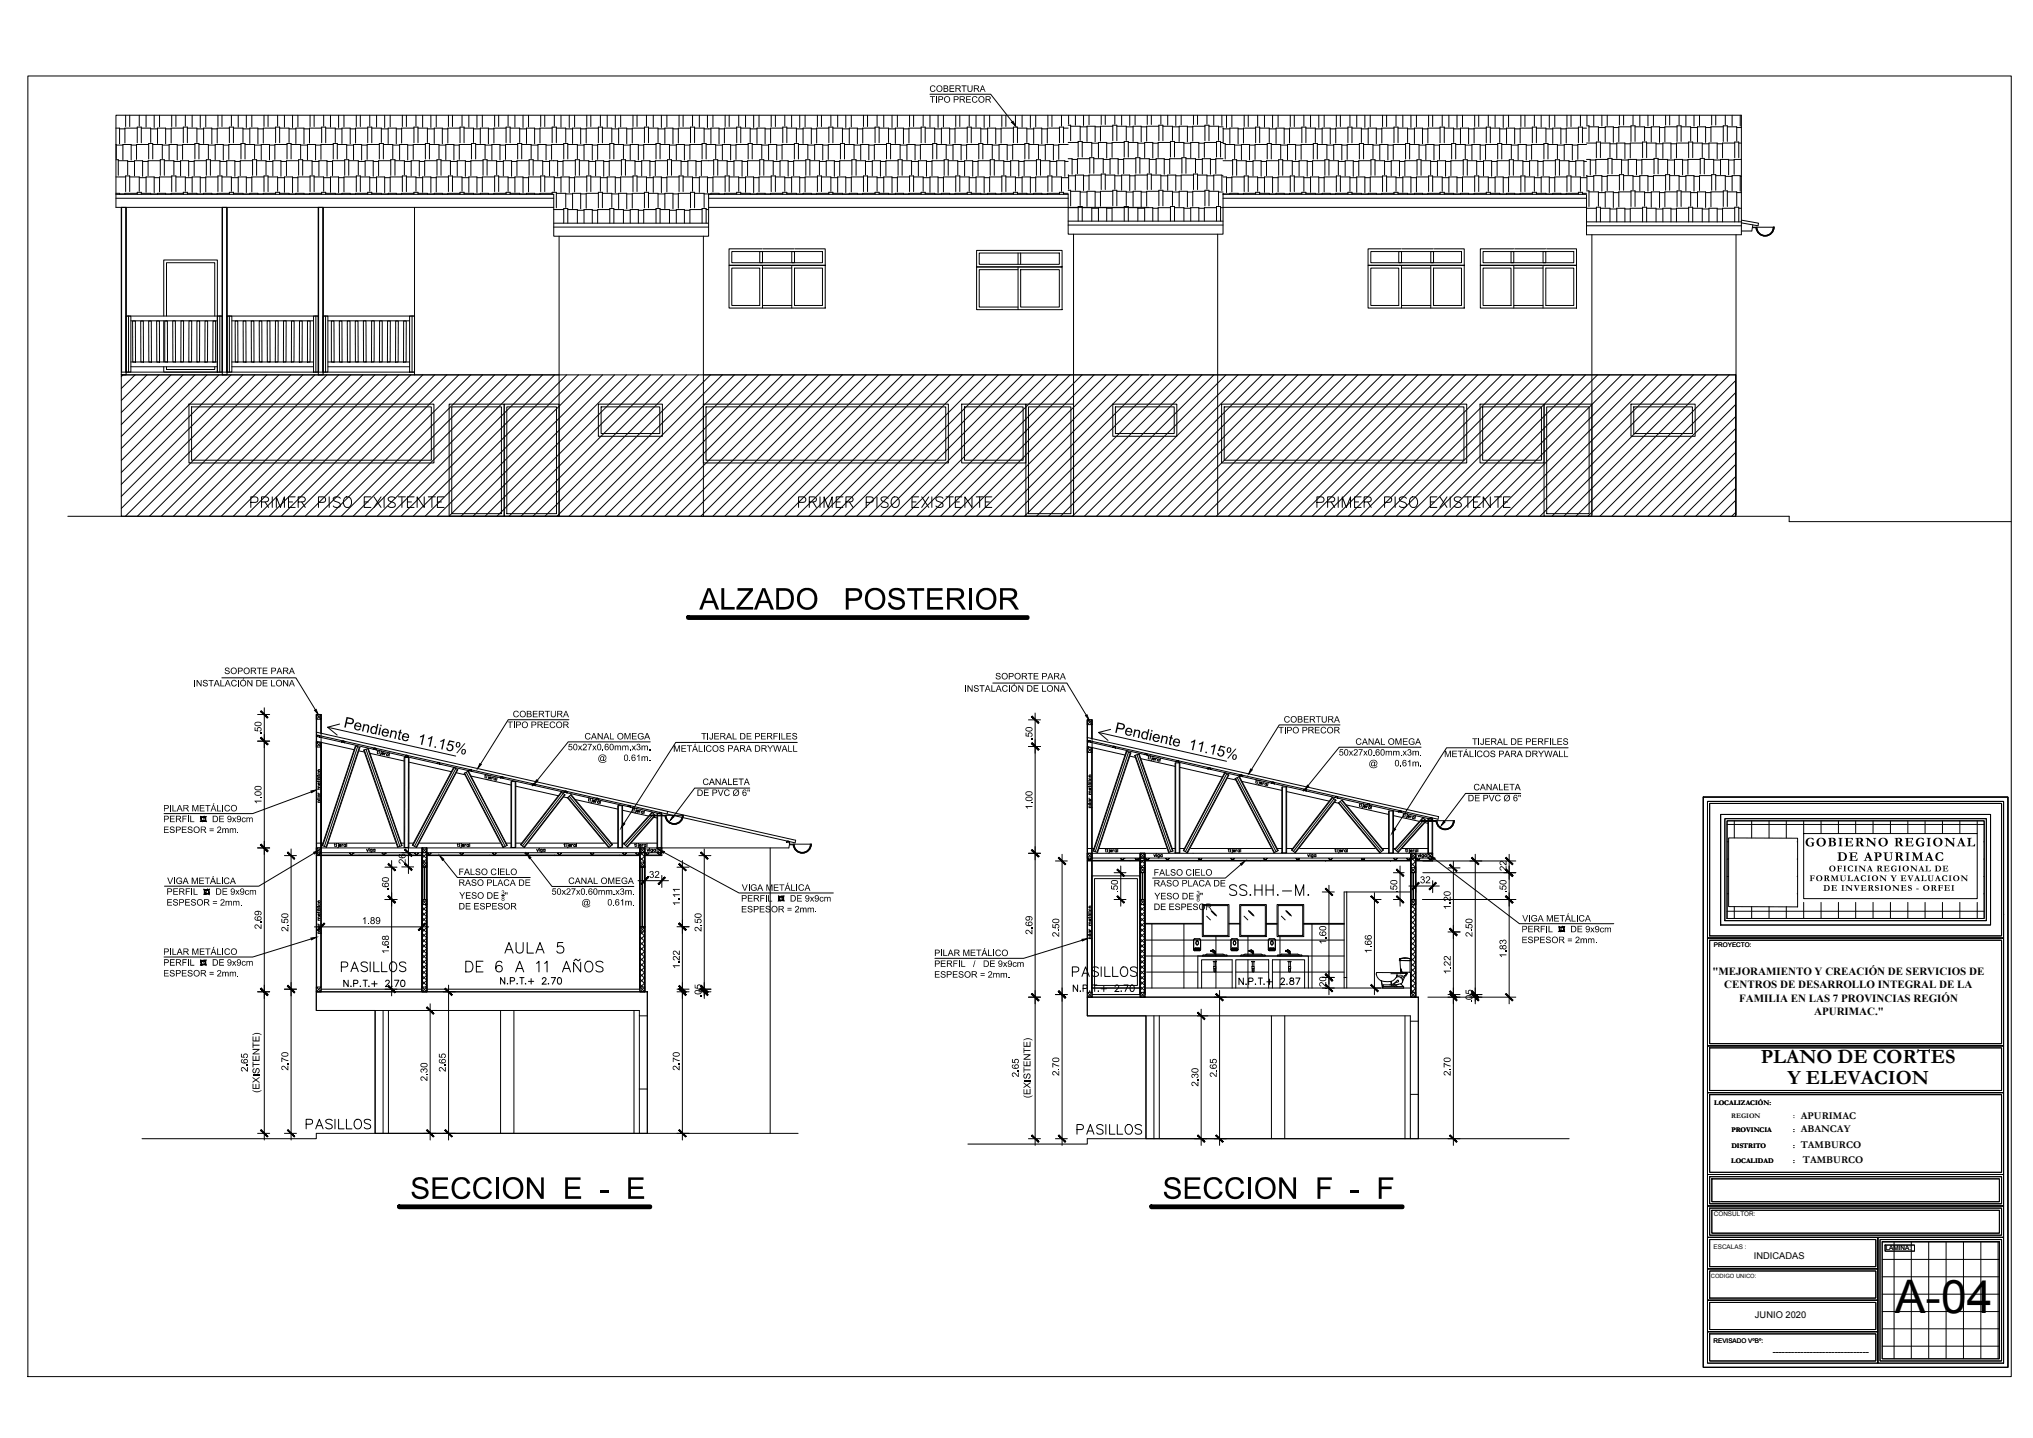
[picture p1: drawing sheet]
<svg xmlns="http://www.w3.org/2000/svg" width="594mm" height="420mm" viewBox="0 0 594 420" stroke-linecap="round" stroke-linejoin="round" font-family="sans-serif">
<defs><g id="words">
<text font-size="13.5" x="553.7" y="383.6">A-04</text>
<g font-size="9.7">
<text x="204.4" y="178.1">ALZADO</text>
<text x="251.5" y="178.1">POSTERIOR</text>
<text x="119.9" y="350.3">SECCION E - E</text>
<text x="339.7" y="350.3">SECCION F - F</text>
</g>
<g font-size="6.6">
<text x="72" y="149.6">PRIMER PISO EXISTENTE</text>
<text x="232.1" y="149.6">PRIMER PISO EXISTENTE</text>
<text x="383.5" y="149.6">PRIMER PISO EXISTENTE</text>
<text x="358.1" y="262.8">SS.HH.-M.</text>
</g>
<g font-size="6.2">
<text x="98.4" y="285">PASILLOS</text>
<text x="312.2" y="286.5">PASILLOS</text>
<text x="313.6" y="332.7">PASILLOS</text>
</g>
<g font-size="5.9">
<text x="514.5" y="310.4">PLANO DE CORTES</text>
<text x="522.3" y="316.8">Y ELEVACION</text>
</g>
<text font-size="5.7" x="88.2" y="330.9">PASILLOS</text>
<g font-size="4.9">
<text x="100.3" y="212.4" transform="rotate(13 100.3 212.4)">Pendiente 11.15%</text>
<text x="325.6" y="214" transform="rotate(13 325.6 214)">Pendiente 11.15%</text>
</g>
<g font-size="3.9">
<text x="527.4" y="247.3">GOBIERNO REGIONAL</text>
<text x="536.8" y="251.6">DE APURIMAC</text>
</g>
<g font-size="3.2">
<text x="76.4" y="214.7" transform="rotate(-90 76.4 214.7)">.50</text>
<text x="301.7" y="216.3" transform="rotate(-90 301.7 216.3)">.50</text>
<text x="76.4" y="235" transform="rotate(-90 76.4 235)">1.00</text>
<text x="301.7" y="236.6" transform="rotate(-90 301.7 236.6)">1.00</text>
<text x="118.5" y="253.3" transform="rotate(-90 118.5 253.3)">.26</text>
<text x="188.9" y="256.5">.32</text>
<text x="113.6" y="260.1" transform="rotate(-90 113.6 260.1)">.60</text>
<text x="326.7" y="260.9" transform="rotate(-90 326.7 260.9)">.50</text>
<text x="408.3" y="260.9" transform="rotate(-90 408.3 260.9)">.50</text>
<text x="414.2" y="258.1">.32</text>
<text x="440.2" y="260.9" transform="rotate(-90 440.2 260.9)">.50 .22</text>
<text x="105.7" y="270">1.89</text>
<text x="198.6" y="264.7" transform="rotate(-90 198.6 264.7)">1.11</text>
<text x="423.9" y="265.8" transform="rotate(-90 423.9 265.8)">1.20</text>
<text x="76.4" y="271.5" transform="rotate(-90 76.4 271.5)">2.69</text>
<text x="84.3" y="272.3" transform="rotate(-90 84.3 272.3)">2.50</text>
<text x="205" y="272.3" transform="rotate(-90 205 272.3)">2.50</text>
<text x="301.7" y="273.1" transform="rotate(-90 301.7 273.1)">2.69</text>
<text x="309.5" y="273.8" transform="rotate(-90 309.5 273.8)">2.50</text>
<text x="387.5" y="275.9" transform="rotate(-90 387.5 275.9)">1.60</text>
<text x="430.2" y="273.8" transform="rotate(-90 430.2 273.8)">2.50</text>
<text x="113.6" y="278.7" transform="rotate(-90 113.6 278.7)">1.68</text>
<text x="400.8" y="278.6" transform="rotate(-90 400.8 278.6)">1.66</text>
<text x="440.2" y="279.9" transform="rotate(-90 440.2 279.9)">1.83</text>
<text x="198.6" y="283.1" transform="rotate(-90 198.6 283.1)">1.22</text>
<text x="423.9" y="284.7" transform="rotate(-90 423.9 284.7)">1.22</text>
<text x="500.4" y="284.8">&quot;MEJORAMIENTO Y CREACIÓN DE SERVICIOS DE</text>
<text x="205" y="291.4" transform="rotate(-90 205 291.4)">.05</text>
<text x="387.5" y="289.2" transform="rotate(-90 387.5 289.2)">.20</text>
<text x="430.2" y="293" transform="rotate(-90 430.2 293)">.05</text>
<text x="503.9" y="288.8">CENTROS DE DESARROLLO INTEGRAL DE LA</text>
<text x="508.2" y="292.7">FAMILIA EN LAS 7 PROVINCIAS REGIÓN</text>
<text x="530.1" y="296.6">APURIMAC.&quot;</text>
<text x="72.4" y="313.2" transform="rotate(-90 72.4 313.2)">2.65</text>
<text x="84.3" y="312.8" transform="rotate(-90 84.3 312.8)">2.70</text>
<text x="124.9" y="315.9" transform="rotate(-90 124.9 315.9)">2.30</text>
<text x="130.3" y="313.2" transform="rotate(-90 130.3 313.2)">2.65</text>
<text x="198.6" y="312.8" transform="rotate(-90 198.6 312.8)">2.70</text>
<text x="297.7" y="314.8" transform="rotate(-90 297.7 314.8)">2.65</text>
<text x="309.5" y="314.4" transform="rotate(-90 309.5 314.4)">2.70</text>
<text x="350.2" y="317.5" transform="rotate(-90 350.2 317.5)">2.30</text>
<text x="355.5" y="314.8" transform="rotate(-90 355.5 314.8)">2.65</text>
<text x="423.9" y="314.4" transform="rotate(-90 423.9 314.4)">2.70</text>
<text x="75.8" y="319.3" transform="rotate(-90 75.8 319.3)">(EXISTENTE)</text>
<text x="301.1" y="320.9" transform="rotate(-90 301.1 320.9)">(EXISTENTE)</text>
</g>
<g font-size="3">
<text x="526.2" y="327">APURIMAC</text>
<text x="526.2" y="330.9">ABANCAY</text>
<text x="526.2" y="335.4">TAMBURCO</text>
<text x="526.9" y="339.9">TAMBURCO</text>
</g>
<g font-size="2.9">
<text x="271.6" y="26.9">COBERTURA</text>
<text x="271.7" y="30">TIPO PRECOR</text>
<text x="65.5" y="196.9">SOPORTE PARA</text>
<text x="56.5" y="200.5">INSTALACIÓN DE LONA</text>
<text x="281.8" y="202.1">INSTALACIÓN DE LONA</text>
<text x="290.8" y="198.5">SOPORTE PARA</text>
<text x="149.8" y="209.6">COBERTURA</text>
<text x="148.3" y="212.7">TIPO PRECOR</text>
<text x="373.6" y="214.3">TIPO PRECOR</text>
<text x="375.1" y="211.1">COBERTURA</text>
<text x="166" y="219.2">50x27x0.60mm.x3m.</text>
<text x="170.8" y="216">CANAL OMEGA</text>
<text x="196.7" y="219.6">METÁLICOS PARA DRYWALL</text>
<text x="204.9" y="216">TIJERAL DE PERFILES</text>
<text x="391.2" y="220.7">50x27x0.60mm.x3m.</text>
<text x="396.1" y="217.6">CANAL OMEGA</text>
<text x="422" y="221.2">METÁLICOS PARA DRYWALL</text>
<text x="430.2" y="217.6">TIJERAL DE PERFILES</text>
<text x="174.7" y="222.3">@</text>
<text x="182.2" y="222.3">0.61m.</text>
<text x="400" y="223.9">@</text>
<text x="407.5" y="223.9">0.61m.</text>
<text x="203.6" y="232.6">DE PVC Ø 6&quot;</text>
<text x="205.3" y="229.4">CANALETA</text>
<text x="430.6" y="230.9">CANALETA</text>
<text x="47.7" y="237.1">PILAR METÁLICO</text>
<text x="428.9" y="234.1">DE PVC Ø 6&quot;</text>
<text x="47.7" y="240.2">PERFIL</text>
<text x="47.7" y="243.4">ESPESOR = 2mm.</text>
<text x="63.6" y="240.2">DE 9x9cm</text>
<text x="134" y="255.7">FALSO CIELO</text>
<text x="337.1" y="255.8">FALSO CIELO</text>
<text x="48.7" y="261.4">PERFIL</text>
<text x="48.9" y="258.3">VIGA METÁLICA</text>
<text x="64.6" y="261.4">DE 9x9cm</text>
<text x="134" y="258.8">RASO PLACA DE</text>
<text x="134.2" y="262.6">YESO DE&quot;</text>
<text x="161.2" y="261.4">50x27x0.60mm.x3m.</text>
<text x="166" y="258.3">CANAL OMEGA</text>
<text x="216.6" y="263.4">PERFIL</text>
<text x="216.8" y="260.3">VIGA METÁLICA</text>
<text x="232.5" y="263.4">DE 9x9cm</text>
<text x="337.2" y="259">RASO PLACA DE</text>
<text x="337.3" y="262.8">YESO DE&quot;</text>
<text x="48.7" y="264.6">ESPESOR = 2mm.</text>
<text x="134" y="265.7">DE ESPESOR</text>
<text x="169.9" y="264.6">@</text>
<text x="177.5" y="264.6">0.61m.</text>
<text x="216.5" y="266.6">ESPESOR = 2mm.</text>
<text x="337.2" y="265.9">DE ESPESOR</text>
<text x="444.8" y="269.3">VIGA METÁLICA</text>
<text x="444.6" y="272.4">PERFIL</text>
<text x="444.6" y="275.6">ESPESOR = 2mm.</text>
<text x="460.6" y="272.4">DE 9x9cm</text>
<text x="47.7" y="279">PILAR METÁLICO</text>
<text x="273" y="279.3">PILAR METÁLICO</text>
<text x="47.7" y="282.2">PERFIL</text>
<text x="47.7" y="285.3">ESPESOR = 2mm.</text>
<text x="63.6" y="282.2">DE 9x9cm</text>
<text x="273" y="282.5">PERFIL</text>
<text x="273" y="285.6">ESPESOR = 2mm.</text>
<text x="288.9" y="282.5">DE 9x9cm</text>
</g>
<g font-size="2.7">
<text x="512.5" y="367.8">INDICADAS</text>
<text x="512.8" y="385.1">JUNIO 2020</text>
<text x="518" y="395.9">-------------------------------</text>
</g>
<g font-size="2.6">
<text x="528.8" y="257.4">FORMULACION Y EVALUACION</text>
<text x="534.4" y="254.6">OFICINA REGIONAL DE</text>
<text x="532.8" y="260.3">DE INVERSIONES - ORFEI</text>
</g>
<g font-size="2.1">
<text x="500.9" y="322.8">LOCALIZACIÓN:</text>
<text x="505.9" y="326.7">REGION</text>
<text x="524" y="326.7">:</text>
<text x="505.9" y="330.9">PROVINCIA</text>
<text x="505.9" y="335.4">DISTRITO</text>
<text x="524" y="330.9">:</text>
<text x="524" y="335.4">:</text>
<text x="505.9" y="339.8">LOCALIDAD</text>
<text x="524" y="339.8">:</text>
</g>
<g font-size="2">
<text x="146.5" y="261.4">3</text>
<text x="146.5" y="263.2">8</text>
<text x="349.6" y="261.6">3</text>
<text x="349.6" y="263.4">8</text>
</g>
<g font-size="1.9">
<text x="500.9" y="276.7">PROYECTO:</text>
<text x="500.8" y="355.3">CONSULTOR:</text>
<text x="500.7" y="365">ESCALAS :</text>
<text x="551" y="365.3">LAMINA:</text>
<text x="500.7" y="392.4">REVISADO VºBº:</text>
</g>
<text font-size="1.7" x="499.9" y="373.4">CODIGO UNICO:</text>
</g></defs>
<!-- layer: M035 -->
<g fill="none" stroke="#000" stroke-width=".29">
<path d="M33.9 56.8h127.9M33.9 57.9h127.9M207.1 56.8h105M207.1 57.9h105M357.4 56.8h106.2M357.4 57.9h106.2M35.4 60.6h1.4v48.9h-1.4zM35.5 60.6v48.1M36.8 60.6v48.1M65 60.6h1.4v48.9h-1.4zM65 60.6v48.1M66.3 60.6v48.1"/>
<path d="M93 60.6h1.4v48.9h-1.4zM93 60.6v48.1M93.1 60.6v48.1M94.4 60.6v48.1M121.1 60.6v48.9M161.8 60.6h-127.9v-26.9h475v34.9M161.8 65.2h45.3M161.8 66.4h45.3M207.1 60.6h128.6M312.1 64.6h45.3M312.1 65.8h45.3M357.4 60.6h106.2"/>
<path d="M463.6 64.8h45.3M463.6 66h45.3M512.2 65.7l-.3 1.8h-3M35.4 109.5h128M205.5 109.5h130.2M336.4 109.5h170.8v41.3M109.6 295.2v35.9M111.9 295.2v35.9M186.8 296.8h2.4M334.9 296.8v35.9M337.2 296.8v35.9M412.1 298.4h2.4"/>
<path d="M186.8 318.2h2.4M412.1 319.8h2.4M186.8 331.1v-35.9h-94.4v-5.4h96.8v41.3M412.1 332.7v-35.9h-94.4v-5.4h96.8v41.3"/>
</g>
<!-- layer: P V -->
<g fill="none" stroke="#000" stroke-width=".29">
<path d="M47.9 92.3v-16.3h15.6v32.7h-15.6v-1.5M47.9 93.7v12.1M48.7 92.3v-15.5h14.1v15.5M48.7 93.7v.1M62.8 93.7v.1M48.7 107.2v.8h14.1v-.8M131.2 118.1h16.1v32.7h-16.1zM132 118.9h14.5v31.2h-14.5zM147.3 118.1h16.1v32.7h-16.1zM148.1 118.9h14.5v31.2h-14.5zM299.8 118.1h13.9v32.7h-13.9zM300.5 118.9h12.4v31.2h-12.4z"/>
<path d="M451.2 118.1h14v32.7h-14zM452 118.9h12.4v31.2h-12.4zM319 255.9h14.2v32.8h-14.2zM319.8 256.7h12.6v31.2h-12.6zM93.8 289h29.4M113.5 295.2v35.9M124.8 289h62.2M146.3 295.2v35.9M150.2 295.2v35.9M185.3 295.2v35.9M319.1 290.6h14.1M319.1 288.7h14.1"/>
<path d="M334.6 288.7h77.7M338.8 296.8v35.9M371.5 296.8v35.9M375.4 296.8v35.9M410.6 296.8v35.9"/>
</g>
<!-- layer: ARQ - KING-BLOCK-9 -->
<g fill="none" stroke="#000" stroke-width=".29">
<path d="M123.3 251.1l.8 .8M123.3 249.5l1.4 1.4M123.4 249.1l-.1 .1M124.5 249.1l.2 .3M124.7 250.9l-.9 1M124.7 249.4l-1.4 1.4M186.9 249.1v39.9M187 250.5l1.4 1.4M187.2 249.1l1.2 1.2M187.8 249.1l-.8 .9M188.4 251.6l-.2 .3M188.4 250.1l-1.4 1.4"/>
<path d="M333.2 252.6l.8 .9M333.2 251.1l1.4 1.4-1.1 1M333.2 250.7v.1M334.3 250.7l.3 .3M334.6 250.9l-1.4 1.4M412.2 250.7v39.9M412.3 252.1l1.4 1.4M412.5 250.7l1.2 1.2M413.1 250.7l-.8 .8M413.7 253.2l-.3 .3M413.7 251.7l-1.4 1.4M123.3 278.9l1.4 1.4-1.4 1.4"/>
<path d="M123.3 277.3l1.4 1.4-1.4 1.4M123.3 275.8l1.4 1.4M123.3 274.2l1.4 1.4-1.4 1.4M123.3 272.7l1.4 1.4M123.3 271.2l1.4 1.4M123.3 269.6l1.4 1.4M123.3 268.1l1.4 1.4M123.3 266.5l1.4 1.4M123.3 265l1.4 1.4-1.4 1.3M123.7 264.3l-.4 .3M124.2 264.3l.5 .6M124.7 277.1l-1.4 1.5"/>
<path d="M124.7 274l-1.4 1.5M124.7 272.5l-1.4 1.4M124.7 270.9l-1.4 1.5M124.7 269.4l-1.4 1.4M124.7 267.9l-1.4 1.4M124.7 264.8l-1.4 1.4M187 279.8l1.4 1.4M187 278.3l1.4 1.4M187 276.7l1.4 1.4M187 275.2l1.4 1.4M187 273.7l1.4 1.4M187.1 272.3l1.3 1.2"/>
<path d="M187.9 272.3l-.9 .8M188.4 279.5l-1.4 1.4M188.4 277.9l-1.4 1.4M188.4 276.4l-1.4 1.4M188.4 274.8l-1.4 1.4M188.4 273.3l-1.4 1.4M333.2 278.9l1.4 1.4M333.2 277.3l1.4 1.4-1.4 1.4M333.2 275.8l1.4 1.4M333.2 274.2l1.4 1.4-1.4 1.4M333.2 272.7l1.4 1.4-1.4 1.4M333.2 271.2l1.4 1.4"/>
<path d="M333.2 269.6l1.4 1.4M333.2 268.1l1.4 1.4M333.2 266.5l1.4 1.4M333.2 265l1.4 1.4-1.4 1.4M333.5 264.3l-.3 .4M334 264.3l.6 .6-1.4 1.3M334.6 277.2l-1.4 1.4M334.6 272.5l-1.4 1.4M334.6 271l-1.4 1.4M334.6 269.4l-1.4 1.5M334.6 267.9l-1.4 1.4M393.5 260.6v28.1"/>
<path d="M412.2 260.6h-19.4v28.1M412.3 279.8l1.4 1.5M412.3 278.3l1.4 1.4M412.3 276.7l1.4 1.5M412.3 275.2l1.4 1.4M412.3 273.7l1.4 1.4M412.3 272.1l1.4 1.4M412.3 270.6l1.4 1.4M412.3 269l1.4 1.4M412.3 267.5l1.4 1.4M412.3 266l1.4 1.3M412.3 264.4l1.4 1.4"/>
<path d="M413.4 264.3l-1.1 1.1M413.7 279.5l-1.4 1.4M413.7 277.9l-1.4 1.4M413.7 276.4l-1.4 1.4M413.7 274.8l-1.4 1.4M413.7 273.3l-1.4 1.4M413.7 271.8l-1.4 1.3M413.7 270.2l-1.4 1.4M413.7 268.7l-1.4 1.4M413.7 267.1l-1.4 1.4M413.7 265.6l-1.4 1.4M123.3 288.1l.3 .3"/>
<path d="M123.3 286.6l1.4 1.4-.4 .4M123.3 285l1.4 1.4M123.3 283.5l1.4 1.4M123.3 282l1.4 1.4M123.3 280.4l1.4 1.4M124.7 286.4l-1.4 1.4M124.7 284.9l-1.4 1.4M124.7 283.3l-1.4 1.4M124.7 281.8l-1.4 1.4M187 287.5l.8 .9M187 286l1.4 1.4M187 284.5l1.4 1.4"/>
<path d="M187 282.9l1.4 1.4M187 281.4l1.4 1.4M188.4 287.2l-1.2 1.2M188.4 285.6l-1.4 1.4M188.4 284.1l-1.4 1.4M188.4 282.5l-1.4 1.4M188.4 281l-1.4 1.4M333.2 289.7l.2 .3M333.2 288.2l1.4 1.4M334.6 289.5l-.4 .5M334.6 288l-1.4 1.4M392.8 285.6h.7"/>
<path d="M412.3 289.1l.8 .9M412.3 287.6l1.4 1.4M412.3 286l1.4 1.4M412.3 284.5l1.4 1.4M412.3 282.9l1.4 1.4M412.3 281.4l1.4 1.4M413.7 288.7l-1.2 1.3M413.7 287.2l-1.4 1.4M413.7 285.6l-1.4 1.5M413.7 284.1l-1.4 1.4M413.7 282.5l-1.4 1.5M413.7 281l-1.4 1.4"/>
</g>
<!-- layer: Texto-notas -->
<g fill="none" stroke="#000" stroke-width=".29">
<path d="M19.8 150.8h503M92.4 216.6l11.1 2.4M92.4 215.2l101 22.7M317.7 218.1l11.1 2.5M317.7 216.7l100.9 22.8M92.6 233.2h1M92.6 227.3l.2 .4M92.6 227h1M92.7 233.6h.1M92.7 226.6h.1M92.9 231.7l.3 .3M92.9 233.5h.7"/>
<path d="M92.9 228.1v.3M92.9 234.4h1M92.9 232.3h.7M92.9 232h.7M92.9 230.6h.7M92.9 227.3h.7M92.9 226.5h.7M93.1 234.4a.31 .31 0 0 1-.1-.4 .31 .31 0 0 1 .5 0 .31 .31 0 0 1-.1 .4M93.1 232.3a.31 .31 0 0 0-.1 .5 .31 .31 0 0 0 .5 0 .31 .31 0 0 0-.1-.5M93.1 227.3a.31 .31 0 0 0-.1 .4 .31 .31 0 0 0 .5 0 .31 .31 0 0 0-.1-.4M93.1 225.7a.31 .31 0 0 0-.1 .4 .31 .31 0 0 0 .5 0 .31 .31 0 0 0-.1-.4M93.4 228.7a.31 .31 0 0 1 .1 .5 .31 .31 0 0 1-.5 0 .31 .31 0 0 1 .1-.5l.1 .5"/>
<path d="M93.6 230.1h-.6l.1 .5M93.6 229.6h-.6l.1 .5M93.6 228.1l-.2 .2h-.8M108.1 220.1l10 2.2M119.5 222.7l12.4 2.8M132.6 224.2l1.2 .7M133.3 225.8l2.6 .6M136.9 225.3l-1.2 .6M137.6 226.8l11.7 2.6M141.7 226.6l.3 .1M141.9 226.3l-.2 .7 .2 .3M142.3 226.8l-.1 .5"/>
<path d="M142.3 226.5h.1M142.8 226.6h.1M142.8 226.9l-.1 .7-.3 .1M143 227.2l.5 .1a.3 .3 0 0 0-.3-.3 .3 .3 0 0 0-.3 .3 .3 .3 0 0 0 .4 .3l.2-.1M143.8 227.1l-.1 .6M144.2 227.2l-.4 .1M144.9 227.5a.29 .29 0 0 0-.5-.1 .29 .29 0 0 0 0 .4h.4M144.9 227.3l-.1 .6M145.3 227.1l-.2 .9M150.7 229.7l12.5 2.8M164 231.4l1.1 .9M166.9 232.2l-1.1 .9-1.2-.3"/>
<path d="M168.1 233.6l12.4 2.8M171.9 233.4l.3 .1M172.1 233.1l-.1 .8 .1 .2M172.6 233.6l-.2 .6M172.6 233.3h.1M173.1 233.4h.1M173.1 233.7l-.2 .7-.2 .1M173.2 234l.6 .1a.3 .3 0 0 0-.4-.3 .3 .3 0 0 0-.1 .5h.5M174.1 233.9l-.1 .6M174.5 234l-.5 .2M175.1 234.3a.3 .3 0 0 0-.4-.1 .3 .3 0 0 0 0 .4h.4M175.2 234.2l-.1 .6"/>
<path d="M175.6 233.9l-.2 .9M181.9 236.7l7.6 1.7M184.7 236.4h.3M184.9 236.1l-.1 .7 .1 .2M185.4 236.5l-.2 .6M185.4 236.2h.1M185.9 236.3h.1M185.9 236.6l-.2 .7-.2 .2M186.1 236.9l.5 .1a.31 .31 0 0 0-.4-.2 .31 .31 0 0 0-.2 .4 .31 .31 0 0 0 .4 .1h.1M186.9 236.8l-.2 .7M187.3 236.9l-.5 .2M188 237.2a.3 .3 0 0 0-.4-.1 .3 .3 0 0 0-.1 .4 .3 .3 0 0 0 .4 0"/>
<path d="M188 237.1l-.2 .6M188.4 236.8l-.3 1M190.5 237.3l1 1M191.1 238.8l.9 .2M317.9 234.8h.9M317.9 228.9l.2 .4M317.9 228.5h.9M317.9 235.1h.1M317.9 228.1h.1M318.2 233.2l.3 .4M318.2 229.7v.3M318.2 236h1"/>
<path d="M318.2 235.1h.6M318.2 233.9h.6M318.2 233.6h.6M318.2 232.1h.6M318.2 228.8h.6M318.2 228.1h.6M318.4 236a.3 .3 0 0 1-.1-.5 .3 .3 0 0 1 .5 0 .3 .3 0 0 1-.1 .5M318.4 233.9a.3 .3 0 0 0-.1 .4 .3 .3 0 0 0 .5 0 .3 .3 0 0 0-.1-.4M318.4 228.8a.3 .3 0 0 0-.1 .5 .3 .3 0 0 0 .5 0 .3 .3 0 0 0-.1-.5M318.4 227.3a.3 .3 0 0 0-.1 .4 .3 .3 0 0 0 .5 0 .3 .3 0 0 0-.1-.4M318.7 230.3a.29 .29 0 0 1 .1 .4 .29 .29 0 0 1-.4 0 .29 .29 0 0 1 .1-.4v.5M318.8 231.7h-.5l.1 .4"/>
<path d="M318.8 231.2h-.5l.1 .5M318.8 229.6l-.1 .2h-.8M333.4 221.7l10 2.2M344.8 224.2l12.4 2.8M357.9 225.8l1.2 .7M358.6 227.3l2.5 .6M362.2 226.9l-1.3 .6M362.9 228.3l11.7 2.6M367 228.1l.3 .1M367.1 227.9l-.1 .7 .2 .3M367.6 228h.1M367.6 228.3l-.1 .6"/>
<path d="M368.1 228.4l-.2 .9h-.2M368.1 228.1h.1M368.3 228.7l.5 .1a.29 .29 0 0 0-.4-.2 .29 .29 0 0 0-.1 .4 .29 .29 0 0 0 .4 .1M369.1 228.7l-.1 .5M369.5 228.7l-.4 .2M370.2 229a.3 .3 0 0 0-.4-.1 .3 .3 0 0 0-.1 .4 .3 .3 0 0 0 .4 .1M370.2 228.9l-.2 .6M370.6 228.7l-.2 .9M376 231.3l12.4 2.8M389.3 233l1.1 .8M389.9 234.4l1.2 .3M392.2 233.7l-1.1 .9"/>
<path d="M393.4 235.2l12.4 2.8M397.2 235h.3M397.4 234.7l-.2 .7 .2 .3M397.9 234.9h.1M397.9 235.1l-.2 .6M398.4 235.3l-.2 .8h-.3M398.4 235h.1M398.5 235.6h.6a.29 .29 0 0 0-.4-.2 .29 .29 0 0 0-.1 .4 .29 .29 0 0 0 .4 .1M399.4 235.5l-.1 .6M399.7 235.6l-.4 .1M400.4 235.9a.3 .3 0 0 0-.4-.2 .3 .3 0 0 0-.1 .4 .3 .3 0 0 0 .5 .1M400.5 235.7l-.2 .6"/>
<path d="M400.8 235.5l-.1 .9M407.2 238.3l7.6 1.7M410 237.9l.3 .1M410.2 237.6l-.1 .8 .1 .2M410.6 238.1l-.1 .5M410.7 237.8h.1M411.2 238.2l-.2 .7-.2 .1M411.2 237.9h.1M411.3 238.5l.6 .1a.3 .3 0 0 0-.4-.3 .3 .3 0 0 0-.2 .4 .3 .3 0 0 0 .4 .2l.1-.1M412.2 238.4l-.2 .6M412.5 238.5l-.4 .1M413.2 238.8a.3 .3 0 0 0-.4-.2 .3 .3 0 0 0 0 .5h.3"/>
<path d="M413.3 238.6l-.2 .6M413.7 238.4l-.3 .9M415.8 238.9l1 .9M92.4 246.4h2M93.8 247.7h29.5M93.8 249.1h29.5M95.9 246.4h19.6M97.7 246.7h.3M97.8 246.4v.8l.3 .2M98.3 246.5h.1M98.4 246.7v.7M98.8 246.5h.1"/>
<path d="M98.9 246.7v.8l-.2 .2M99.1 247h.5a.26 .26 0 0 0-.3-.3 .26 .26 0 0 0-.2 .4l.2 .3 .3-.2M99.9 246.7v.7M100.3 246.7l-.4 .3M101 246.9a.31 .31 0 0 0-.4-.1 .31 .31 0 0 0 0 .5 .31 .31 0 0 0 .4-.1M101 246.7v.7M101.3 246.4v1M107.1 248.1l.3 .7 .3-.7M107.8 247.9h.1M107.9 248.1v.7M108.7 248.1v.9h-.4M108.7 248.3a.31 .31 0 0 0-.4-.1 .31 .31 0 0 0 0 .5 .31 .31 0 0 0 .4-.1"/>
<path d="M109.6 248.3a.31 .31 0 0 0-.5-.1 .31 .31 0 0 0 0 .5 .31 .31 0 0 0 .5-.1M109.6 248.1v.7M117.1 246.4h1M119.5 246.4h1.4M122.6 246.4h23.5M124.8 249.1h68.6M133.6 246.7h.3M133.7 246.4v.8l.3 .2M134.2 246.5h.1M134.3 246.7v.7M134.8 246.5h.1M134.8 246.7v.8l-.2 .2"/>
<path d="M135 247l.6-.1a.31 .31 0 0 0-.6 0 .31 .31 0 0 0 .3 .5l.3-.2M135.8 246.7v.7M136.2 246.7l-.4 .3M137 246.9a.31 .31 0 0 0-.5-.1 .31 .31 0 0 0 0 .5 .31 .31 0 0 0 .5-.1M137 246.7v.7M137.3 246.4v1M147.8 246.4h1.5M150.7 246.4h1.8M154.5 246.4h22.1M156.8 248.1l.3 .7 .3-.7M157.5 247.9h.1M157.6 248.1v.7"/>
<path d="M158.4 248.1v.9h-.4M158.4 248.3a.31 .31 0 0 0-.4-.1 .31 .31 0 0 0 0 .5 .31 .31 0 0 0 .4-.1M159.3 248.3a.31 .31 0 0 0-.5-.1 .31 .31 0 0 0 0 .5 .31 .31 0 0 0 .5-.1M159.3 248.1v.7M164.8 246.7h.3M164.9 246.4v.8l.3 .2M165.4 246.5h.1M165.5 246.7v.7M166 246.5h.1M166 246.7v.8l-.2 .2M166.2 247l.6-.1a.31 .31 0 0 0-.5-.1 .31 .31 0 0 0 0 .4h.5M167 246.7v.7"/>
<path d="M167.4 246.7l-.4 .3M168.1 246.9l-.1-.1a.29 .29 0 0 0-.3 .1 .29 .29 0 0 0 0 .4 .29 .29 0 0 0 .4-.1M168.1 246.7v.7M168.5 246.4v1M178.5 246.4h2M181.9 246.4h.6M184.3 246.4h7.7M185.4 246.7h.3M185.6 246.4v.8l.2 .2M186 246.5h.1M186.1 246.7v.7M186.6 246.5h.1"/>
<path d="M186.6 246.7v.8l-.2 .2M186.8 247l.6-.1a.31 .31 0 0 0-.5-.1 .31 .31 0 0 0 0 .4h.5M187 253.4h1.4M187.6 246.7v.7M188 246.7l-.4 .3M188.7 246.9v-.1a.29 .29 0 0 0-.4 .1 .29 .29 0 0 0 0 .4 .29 .29 0 0 0 .4-.1M188.7 246.7v.7M189.1 248.1l.2 .7 .3-.7M189.1 246.4v1M189.8 247.9h.1M189.8 248.1v.7M190.7 248.1v.7l-.4 .2"/>
<path d="M190.7 248.3a.31 .31 0 0 0-.5-.1 .31 .31 0 0 0 0 .5 .31 .31 0 0 0 .5-.1M191.5 248.3a.31 .31 0 0 0-.4-.1 .31 .31 0 0 0 0 .5 .31 .31 0 0 0 .4-.1M191.5 248.1v.7M225.1 247.7v83.4M230.8 246.3l-.3 1.4h-105.8M317.7 247.9h2M319.1 250.7h99.5M319.1 249.3h99.5M321.1 247.9h19.7M323 248.3h.3M323.1 248v.7l.2 .2M323.6 248h.1"/>
<path d="M323.7 248.3v.6M324.1 248h.1M324.2 248.3v.8l-.3 .1M324.4 248.6l.5-.1a.3 .3 0 0 0-.4-.2 .3 .3 0 0 0-.1 .5l.2 .1 .3-.1M325.2 248.3v.6M325.6 248.3l-.4 .3M326.3 248.4a.3 .3 0 0 0-.4 0 .3 .3 0 0 0 0 .4 .3 .3 0 0 0 .4 0M326.3 248.3v.6M326.6 248v.9M337.2 249.7l.3 .6 .2-.6M337.9 249.4h.1M337.9 249.7v.6"/>
<path d="M338.8 249.7l-.1 .8-.3 .1M338.8 249.8a.29 .29 0 0 0-.5 0 .29 .29 0 0 0 0 .4 .29 .29 0 0 0 .5 0M339.6 249.8a.29 .29 0 0 0-.4 0 .29 .29 0 0 0 0 .4 .29 .29 0 0 0 .4 0M339.6 249.7v.6M342.4 247.9h1M344.8 247.9h1.4M347.9 247.9h23.5M358.9 248.3h.3M359 248v.7l.3 .2M359.5 248h.1M359.6 248.3v.6M360.1 248h.1"/>
<path d="M360.1 248.3v.8l-.2 .1M360.3 248.6h.6a.31 .31 0 0 0-.4-.3 .31 .31 0 0 0-.2 .4 .31 .31 0 0 0 .4 .2l.2-.1M361.1 248.3v.6M361.5 248.3l-.4 .3M362.2 248.4a.28 .28 0 0 0-.4 0 .28 .28 0 0 0 0 .4 .28 .28 0 0 0 .4 0M362.2 248.3v.6M362.6 248v.9M373.1 247.9h1.5M376 247.9h1.8M379.8 247.9h22M382.1 249.7l.3 .6 .2-.6M382.8 249.4h.1"/>
<path d="M382.8 249.7v.6M383.7 249.7l-.1 .8-.3 .1M383.7 249.8a.29 .29 0 0 0-.4 0 .29 .29 0 0 0 0 .4 .29 .29 0 0 0 .4 0M384.5 249.8a.29 .29 0 0 0-.4 0 .29 .29 0 0 0 0 .4 .29 .29 0 0 0 .4 0M384.5 249.7v.6M390.1 248.3h.3M390.2 248v.9h.3M390.7 248h.1M390.8 248.3v.6M391.2 248h.1M391.3 248.3v.8l-.3 .1M391.5 248.6h.5a.27 .27 0 0 0-.4-.3 .27 .27 0 0 0 0 .5l.1 .1 .3-.1"/>
<path d="M392.3 248.3v.6M392.7 248.3l-.4 .3M393.4 248.4a.31 .31 0 0 0-.5 0 .31 .31 0 0 0 .1 .5l.4-.1M393.4 248.3v.6M393.7 248v.9M403.8 247.9h2M407.2 247.9h.5M409.6 247.9h7.7M410.7 248.3h.3M410.8 248l.1 .9h.2M411.3 248h.1M411.4 248.3v.6"/>
<path d="M411.9 248h.1M411.9 248.3v.8l-.2 .1M412.1 248.6h.5a.27 .27 0 0 0-.3-.3 .27 .27 0 0 0-.1 .5l.1 .1 .3-.1M412.9 248.3v.6M413.3 248.3l-.4 .3M414 248.4a.3 .3 0 0 0-.4 0 .3 .3 0 0 0 0 .4 .3 .3 0 0 0 .4 0M414 248.3v.6M414.3 249.7l.3 .6 .3-.6M414.3 248v.9M415.1 249.4h.1M415.1 249.7v.6M415.9 249.7v.8l-.3 .1"/>
<path d="M415.9 249.8a.29 .29 0 0 0-.4 0 .29 .29 0 0 0 0 .4 .29 .29 0 0 0 .4 0M416.4 240.3l.9 .3M416.8 249.8a.29 .29 0 0 0-.4 0 .29 .29 0 0 0 0 .4 .29 .29 0 0 0 .4 0M416.8 249.7v.6M92.7 271.8h.1M92.7 264.9h.1M92.6 271.5h1M92.6 265.7l.2 .3M92.6 265.2h1M92.9 269.9l.3 .4M92.9 272.7h1M92.9 271.8h.7"/>
<path d="M92.9 270.6h.7M92.9 270.3h.7M92.9 268.9h.7M92.9 266.4v.3M92.9 265.6h.7M92.9 264.9h.7M93.1 272.7l-.1-.1a.29 .29 0 0 1 .1-.4 .29 .29 0 0 1 .4 .1 .29 .29 0 0 1-.1 .4M93.1 270.6l-.1 .1a.29 .29 0 0 0 .1 .4 .29 .29 0 0 0 .4-.1 .29 .29 0 0 0-.1-.4M93.1 265.6l-.1 .1a.29 .29 0 0 0 .1 .3 .29 .29 0 0 0 .4 0 .29 .29 0 0 0-.1-.4M93.1 264l-.1 .4a.31 .31 0 0 0 .4 .1 .31 .31 0 0 0 .1-.4l-.1-.1M93.4 267a.31 .31 0 0 1 .1 .4 .31 .31 0 0 1-.5 0 .31 .31 0 0 1 .1-.4l.1 .5M93.6 268.4h-.6l.1 .5"/>
<path d="M93.6 267.9h-.6l.1 .5M93.6 266.4l-.2 .2h-.8M317.9 273.4h.1M317.9 266.5h.1M317.9 273.1h.9M317.9 267.2l.2 .4M317.9 266.8h.9M318.2 271.5l.3 .3M318.2 274.2h1M318.2 273.4h.6M318.2 272.2h.6M318.2 271.8h.6"/>
<path d="M318.2 270.4h.6M318.2 268v.3M318.2 267.1h.6M318.2 266.4h.6M318.4 274.2a.3 .3 0 0 1-.1-.4 .3 .3 0 0 1 .5 0 .3 .3 0 0 1-.1 .4M318.4 272.2a.28 .28 0 0 0-.1 .4 .28 .28 0 0 0 .4 0 .28 .28 0 0 0 0-.4M318.4 267.1a.28 .28 0 0 0-.1 .5 .28 .28 0 0 0 .4 0 .28 .28 0 0 0 0-.5M318.4 265.6a.28 .28 0 0 0-.1 .4 .28 .28 0 0 0 .4 0 .28 .28 0 0 0 0-.4M318.7 268.5a.29 .29 0 0 1 .1 .5 .29 .29 0 0 1-.4 0 .29 .29 0 0 1 .1-.5v.6M318.8 269.9l-.5 .1 .1 .4M318.8 269.4l-.5 .1 .1 .4M318.8 267.9l-.1 .3h-.8"/>
<path d="M101.7 286.4v1.9l-1.2-1.9v1.9M102.5 288.1l.1 .1M103.3 287.4l1.1-.1 .1-.7-1.2-.2v1.9M105.3 288.1l.1 .1M106.7 286.4v1.9M107.8 288.1l.1 .1M108.6 287.5h1.6M109.4 286.7v1.6M112.7 286.8l.3-.4h.4l.4 .3-.3 .7-.9 .9h1.2M114.5 288.1l.1 .1M115.3 286.4h1.3l-1 1.9M117.3 286.5l.3-.1a.96 .96 0 0 1 .7 .9 .96 .96 0 0 1-.7 1l-.3-.1-.2-.7z"/>
<path d="M147.5 285.6v1.9l-1.2-1.9v1.9M148.3 287.3l.1 .2M149.1 286.7l1.1-.1 .1-.8-1.2-.2v1.9M151.1 287.3l.1 .2M151.9 285.6h1.2M152.5 285.6v1.9M153.6 287.3l-.1 .2h.2M154.4 286.7h1.6M155.2 285.9v1.6M158.5 286.1l.3-.5h.4l.4 .4-.3 .7-.9 .8h1.3M160.3 287.3l-.1 .2h.2M161.1 285.6h1.2l-.9 1.9"/>
<path d="M163.1 285.8a.56 .56 0 0 1 .9 .2l.1 .4a.83 .83 0 0 1-.7 1.1 1.23 1.23 0 0 1-.3-1.7zM314.9 287.8v1.9l-1.3-1.9v1.9M315.7 289.5l.1 .1M316.5 288.8l1.1-.1v-.7l-.3-.2h-.8v1.9M318.4 289.5l.1 .1M319.9 287.8v1.9M320.9 289.5l.1 .1M321.7 288.9h1.7M322.6 288.1v1.6M325.9 288.3l.3-.5h.4l.3 .4-.2 .6-.9 .9h1.2M327.6 289.5l.1 .1M328.4 287.8h1.3l-.9 1.9"/>
<path d="M330.5 287.9a.55 .55 0 0 1 .9 .3v1.1a.59 .59 0 0 1-.9 .3l-.3-.7zM363.3 285.8v1.9l-1.3-1.9v1.9M364.1 287.5l-.1 .1h.2M364.9 286.8l1.1-.1 .2-.3-.2-.6h-1.1v1.9M366.9 287.5l.1 .1M367.7 285.8h1.2M368.3 285.8v1.9M369.4 287.5l.1 .1M370.2 286.9h1.6M371 286.1v1.6M374.3 286.2l.3-.4h.6l.1 .3-.2 .7-.9 .9h1.2M376.1 287.5v.1"/>
<path d="M377 285.8v.6l.8 .3 .3 .3-.2 .6-.6 .1-.3-.2-.1-.5 .2-.3 .8-.3 .1-.3a.66 .66 0 0 0-1-.3zM378.6 285.8h1.3l-.9 1.9M92.4 331.1h140.8M317.7 332.7h140.8"/>
<circle cx="93.2" cy="225.2" r=".31"/>
<circle cx="318.5" cy="226.7" r=".31"/>
<circle cx="93.3" cy="263.5" r=".32"/>
<circle cx="318.5" cy="265" r=".29"/>
</g>
<!-- layer: Pilares -->
<g fill="none" stroke="#000" stroke-width=".29">
<path d="M92.4 216.9l1.4 1.4h-1.4v-1.4h1.4v1.4M92.4 208.8l1.4 1.4h-1.4v-1.4h1.4v1.4M92.4 210.2l1.4-1.4v5.5M92.4 216.5v.1M92.5 208.8v79.6M93.8 216.9v71.5l-1.4 1.4M93.8 216.9v30.8v-38.9h-1.4v38.9l1.4 1.4h-1.4v-1.4h1.4v1.4M93.8 216.9l-1.4 1.4M317.7 218.1h.1M317.7 218.5l1.4 1.4h-1.4v-1.4h1.4v1.4M317.7 211.7l1.4-1.4v5.5M317.7 219.9l1.4-1.4v71.5l-1.4 1.4"/>
<path d="M317.8 210.3v79.7M319 210.3v5.5M319 218.4v71.6M319.1 211.7v-1.4h-1.4v1.4h1.4l-1.4-1.4v79.7l1.4 1.4h-1.4v-1.4h1.4v1.4M92.4 247.7h1.4v42.1h-1.4zM93.8 247.7l-1.4 1.4M123.3 247.7h1.4v42.1h-1.4zM123.3 251.9l1.4 1.4h-1.4v-1.4h1.4v1.4M123.3 247.7l1.4 1.4h-1.4v-1.4h1.4v1.4M123.3 249.1l1.4-1.4v40.7l-1.4 1.4M123.4 247.7v40.7M124.6 247.7v40.7"/>
<path d="M124.7 251.9l-1.4 1.4M187 247.7h1.4v42.1h-1.4zM187 251.9l1.4 1.4M188.3 247.7v40.7M188.4 249.1h-1.4v-1.4h1.4v1.4l-1.4-1.4v40.7l1.4 1.4v-1.4h-1.4v1.4h1.4M188.4 251.9l-1.4 1.4h1.4v-1.4h-1.4v1.4M188.4 247.7l-1.4 1.4M192 247.7l1.4 1.4v-1.4h-1.4v1.4h1.4M193.4 247.7l-1.4 1.4M317.7 249.3h1.4v42.1h-1.4zM317.7 250.7l1.4-1.4v-39h-1.4v39l1.4 1.4h-1.4v-1.4h1.4v1.4M333.2 249.3h1.4v42.1h-1.4z"/>
<path d="M333.2 253.5l1.4 1.4h-1.4v-1.4h1.4v1.4M334.5 249.3v40.7M334.6 250.7v-1.4h-1.4v1.4h1.4l-1.4-1.4v40.7l1.4 1.4v-1.4h-1.4v1.4h1.4M334.6 253.5l-1.4 1.4M334.6 249.3l-1.4 1.4M412.3 249.3h1.4v42.1h-1.4zM412.3 249.3l1.4 1.4v-1.4h-1.4v1.4h1.4M412.3 253.5l1.4 1.4h-1.4v-1.4h1.4v1.4M412.3 249.3v40.7M413.6 249.3v40.7M413.7 249.3l-1.4 1.4M413.7 253.5l-1.4 1.4"/>
<path d="M417.3 249.3l1.3 1.4v-1.4h-1.3v1.4h1.3M418.6 249.3l-1.3 1.4M123.3 262.9l1.4 1.4h-1.4v-1.4h1.4v1.4M124.7 262.9l-1.4 1.4M187 270.9l1.4 1.4M188.4 270.9l-1.4 1.4h1.4v-1.4h-1.4v1.4M333.2 262.9l1.4 1.4h-1.4v-1.4h1.4v1.4M334.6 262.9l-1.4 1.4M412.3 262.9l1.4 1.4h-1.4v-1.4h1.4v1.4M413.7 262.9l-1.4 1.4M92.4 288.4l1.4 1.4h-1.4v-1.4h1.4v1.4M123.3 288.4l1.4 1.4h-1.4v-1.4h1.4v1.4"/>
<path d="M188.4 288.4l-1.4 1.4M334.6 290l-1.4 1.4M412.3 290l1.4 1.4v-1.4h-1.4v1.4h1.4M413.7 290l-1.4 1.4"/>
</g>
<!-- layer: VANOS -->
<g fill="none" stroke="#000" stroke-width=".29">
<path d="M55.2 118.1h71.6v17.2h-71.6zM56 118.9h70v15.6h-70zM174.9 118.1h18.7v9.4h-18.7zM175.7 118.9h17.1v7.8h-17.1zM205.5 118.1h71.6v17.2h-71.6zM206.3 118.9h70.1v15.6h-70.1zM281 118.1h18.8v17.2h-18.8zM281.8 118.9h17.2v15.6h-17.2zM325.2 118.1h18.7v9.4h-18.7zM325.9 118.9h17.2v7.8h-17.2zM357 118.1h71.6v17.2h-71.6zM357.7 118.9h70.1v15.6h-70.1z"/>
<path d="M432.5 118.1h18.7v17.2h-18.7zM433.3 118.9h17.1v15.6h-17.1zM476.6 118.1h18.8v9.4h-18.8zM477.4 118.9h17.2v7.8h-17.2zM123.9 253.4h.2v9.4h-.2zM187.6 253.4h.2v17.4h-.2zM333.8 255h.1v7.8h-.1zM412.9 255h.2v7.8h-.2z"/>
</g>
<!-- layer: TIJERAL -->
<g fill="none" stroke="#000" stroke-width=".29">
<path d="M92.6 215.2h.2l.1-.3h.5l.1 .5-.1-.5h-.5l-.1 .3h-.2M92.6 215.2h.1M103.9 217.9l-9.8 29.2 1.3 .4 9.8-29.1M104 218l-9.7 29.1M105 218.4l-9.7 29.1M106.4 219.1l9.9 28.4M107.5 218.8l9.9 28.3M107.6 218.7l9.9 28.4-1.3 .4-9.9-28.3M317.9 216.7h.1M317.9 216.7l.1 .1 .2-.4 .5 .1-.1 .4h.2h-.2l.1-.4-.5-.1-.3 .3M329.1 219.5l-9.7 29.1 1.3 .5 9.8-29.1M329.3 219.6l-9.7 29.1"/>
<path d="M330.3 219.9l-9.7 29.1M118.1 221.3h1.4v26.3h-1.4zM118.3 221.3v26.3M119.4 221.3l-.1 26.3M127.6 223.1h.2l.2-.4 .4 .2 .2 .4-.2-.4-.4-.1zM132.6 224.2l-12.1 22.7 1.2 .7 12.1-22.7M132.7 224.3l-12 22.7M133.7 224.8l-12.1 22.7M135.8 225.9l11.4 21.6M136.8 225.4l11.3 21.6M136.9 225.3l11.3 21.7-1.2 .6-11.3-21.7M136.9 225.1h.1"/>
<path d="M136.9 225.1l.4-.3 .4 .1v.4l.2 .1-.2-.1v-.4l-.4-.1-.2 .4zM146.2 227.2h.1M146.2 227.3l.3-.4 .5 .1 .2 .5M147.2 227.4h.1M149.3 228.4h1.4v19.2h-1.4zM149.5 228.4v19.2M150.6 228.4v19.2M155.5 229.3h.1M155.5 229.3l.3-.3 .5 .1 .1 .4-.1-.4-.5-.1zM164 231.4l-11.9 15.4 1.1 .8 11.9-15.3M164.1 231.5l-11.8 15.4M164.8 231.4h.1"/>
<path d="M164.8 231.4l.3-.3 .5 .1-.1 .4h.2h-.2l.1-.4-.5-.1-.1 .4zM165 232.2l-11.9 15.3M166 233l12 14.6M166.8 232.3l12 14.6M166.9 232.2l12.1 14.6-1.1 .9-12.1-14.6M174.1 233.5h.1M174.1 233.5l.2 .1 .1-.4 .5 .1 .1 .4-.1-.4-.5-.1-.3 .3M180.5 235.4h1.4v12.3h-1.4zM180.7 235.4v12.3M181.8 235.4v12.3M183.4 235.6h.1M183.4 235.6l.3-.3 .4 .1 .2 .4-.2-.4-.4-.1z"/>
<path d="M190.5 237.3l-8.2 9.3 1 .9 8.2-9.2M190.6 237.5l-8.2 9.2M191.4 238.1l-8.2 9.3M192 237.5v10.2h1.4v-9.8M192.2 237.6v10.1M192.4 237.6h.1M192.4 237.7h.2l.2-.4 .4 .2 .2 .4M193.2 237.8v9.9M193.4 237.8h.1M331.7 220.7l9.9 28.3M332.7 220.3l9.9 28.4M332.9 220.3l9.9 28.3-1.3 .5-9.9-28.4"/>
<path d="M343.4 222.9h1.4v26.3h-1.4zM343.5 222.9v26.3M344.6 222.9v26.3M352.9 224.6l.2 .1 .1-.4 .5 .1 .2 .4M357.9 225.8l-12.1 22.7 1.2 .7 12.1-22.7M358 225.9l-12.1 22.7M359 226.4l-12.1 22.7M361.1 227.4l11.3 21.7M362 227l11.4 21.6M362.2 226.9l11.3 21.6-1.2 .7-11.4-21.7M362.2 226.7h.1M362.2 226.7l.4-.3 .4 .1 .1 .4-.1-.4-.4-.1z"/>
<path d="M371.5 228.8h.1M371.5 228.8l.3-.3 .5 .1v.4h.2h-.2v-.4l-.5-.1-.1 .4zM374.6 229.9h1.4v19.3h-1.4zM374.7 229.9v19.3M375.8 229.9v19.3M380.8 230.9h.1M380.8 230.9h.2l.1-.3 .5 .1v.4h.1M380.8 230.9h.2l.1-.3 .5 .1 .1 .4M389.3 233l-11.9 15.3 1.1 .9 11.9-15.4M389.4 233.1l-11.9 15.4M390.1 233h.1M390.2 233.7l-11.8 15.4"/>
<path d="M391 233.2l-.2-.4-.4-.1-.3 .3 .3-.3 .4 .1 .2 .4M391.2 234.5l12.1 14.6M392.1 233.9l12 14.6M392.2 233.7l12.1 14.6-1.1 .9-12.1-14.6M399.3 235.1h.1M399.3 235h.1M399.3 235.1h.2l.2-.3 .4 .1v.4h.2M400.3 235.3h.1M405.8 237h1.4v12.2h-1.4zM405.9 237v12.2M407 237v12.2M408.7 237.2h.1"/>
<path d="M408.7 237.2h.1l.2-.3 .4 .1 .2 .4-.2-.4-.4-.1-.2 .3zM415.8 238.9l-8.2 9.2 1 1 8.2-9.3M415.9 239l-8.2 9.3M416.7 239.7l-8.3 9.2M417.3 239.1v10.2h1.3v-9.8l-.1-.5-.4-.1-.2 .4-.2-.1M417.4 239.2v10.1M417.7 239.2h.1M417.7 239.2l.4-.3 .4 .1v.4h.1M418.5 239.4v9.9M193.4 247.7v2.3M229.8 246.1h.1M229.8 246.1h.2l.1-.3h.5l.1 .5"/>
<path d="M418.6 249.3v2.3"/>
</g>
<!-- layer: EJES -->
<g fill="none" stroke="#000" stroke-width=".29">
<path d="M104.5 218.2l-9.7 29.1M106.9 218.9l10 28.4M329.8 219.7l-9.7 29.1M133.2 224.6l-12.1 22.7M136.2 225.7l11.4 21.6M164.6 231.8l-11.9 15.4M166.3 232.6l12.1 14.6M191 237.8l-8.2 9.2M332.2 220.5l9.9 28.3M358.5 226.1l-12.1 22.7M361.5 227.2l11.4 21.6M389.8 233.4l-11.8 15.4"/>
<path d="M391.6 234.2l12.1 14.6M416.3 239.4l-8.2 9.2"/>
</g>
<!-- layer: SUPERBOARD -->
<g fill="none" stroke="#000" stroke-width=".29">
<path d="M508.9 64.3l5 .9-.2 .8-4.8-.9M92.4 213.9l102.7 23.2-.2 .7-102.5-23.1M317.7 215.5l102.7 23.1-.2 .8-102.5-23.1M92.4 249.8h12.5v.2h-12.5M123.2 249.8h-18.3v.2h18.3M124.8 249.8h18.2v.2h-18.2M143 249.8h19v.2h-19zM162 249.8h19.1v.2h-19.1zM186.9 249.8h-5.8v.2h5.8M188.5 249.8h4.9M188.5 250h4.9M232.5 245.5l-.2 .8"/>
<path d="M317.7 251.4h12.5v.2h-12.5M330.2 251.4h38.1v.2h-38.1zM368.3 251.4h19v.2h-19zM387.3 251.4h19v.2h-19zM412.2 251.4h-5.9v.2h5.9M413.8 251.4h4.8M413.8 251.6h4.8"/>
</g>
<!-- layer: Detalles Generales -->
<path d="M512.1 66.4h1.2M512.1 66.5h1M513.3 66.3a2.48 2.48 0 0 0 2.5 2.5 2.48 2.48 0 0 0 2.5-2.4l.1-.1a2.65 2.65 0 0 1-2.5 2.7 2.65 2.65 0 0 1-2.8-2.5M513.4 66.4h4.7a2.35 2.35 0 0 1-2.3 2.4 2.35 2.35 0 0 1-2.4-2.4zM194.5 238.2a2.48 2.48 0 0 0 2.5 2.5 2.48 2.48 0 0 0 2.5-2.5h.2a2.65 2.65 0 0 1-2.6 2.6 2.65 2.65 0 0 1-2.7-2.4h-4.5v-.2h4.6M194.7 238.2h4.7a2.35 2.35 0 0 1-2.4 2.4 2.35 2.35 0 0 1-2.3-2.4zM419.8 239.8h-4.7v.2h4.5M419.8 239.8a2.48 2.48 0 0 0 2.5 2.4 2.48 2.48 0 0 0 2.5-2.4h.2a2.65 2.65 0 0 1-2.6 2.6 2.65 2.65 0 0 1-2.7-2.5M424.7 239.8a2.35 2.35 0 0 1-2.4 2.4 2.35 2.35 0 0 1-2.3-2.4h4.6M230.7 246.8h1M230.7 246.6h1.3a2.48 2.48 0 0 0 2.4 2.5 2.48 2.48 0 0 0 2.5-2.5h.2a2.65 2.65 0 0 1-2.6 2.7 2.65 2.65 0 0 1-2.7-2.5M232.1 246.6a2.35 2.35 0 0 0 2.3 2.5 2.35 2.35 0 0 0 2.4-2.5h-4.8" fill="none" stroke="#000" stroke-width=".29"/>
<!-- layer: PROYECCION -->
<g fill="none" stroke="#000" stroke-width=".29">
<path d="M92.7 249.3l.2 .4h.5v-.4l.3 .1-.3-.1v.4h-.5zM93.7 249.3h.1M102.2 249.3l.3 .4h.4l.1-.4 .2 .1-.2-.1-.1 .4h-.4zM103.2 249.3h.1M111.7 249.3h.2l.1 .4h.4l.1-.4 .2 .1-.2-.1-.1 .4h-.5v-.4zM112.7 249.3h.1M121.2 249.3h.1M121.2 249.3h.2l.1 .4h.4l.1-.4 .2 .1-.2-.1-.1 .4h-.4l-.1-.4zM124.9 249.3h.1M124.9 249.3l.3 .4h.5v-.4l.2 .1-.2-.1v.4h-.5zM134.5 249.3h.1M134.5 249.3l.2 .4h.4l.1-.4 .2 .1-.2-.1v.4h-.5z"/>
<path d="M143.9 249.3h.1M143.9 249.3h.3v.4h.5l.1-.4 .1 .1-.1-.1-.1 .4h-.5v-.4zM153.5 249.3h.1M153.5 249.3h.2v.4h.5l.1-.4 .1 .1-.1-.1-.1 .4h-.5v-.4zM163 249.3h.1M163 249.3h.2l.1 .4h.4l.1-.4 .2 .1-.2-.1-.1 .4h-.4zM172.5 249.3h.1M172.5 249.3l.3 .4h.4l.1-.4 .2 .1-.2-.1-.1 .4h-.4zM182 249.3h.1M182 249.3l.3 .4h.5v-.4l.2 .1-.2-.1v.4h-.5zM185.9 249.3h.1M185.9 249.3l.2 .4h.4l.1-.4 .2 .1-.2-.1v.4h-.5z"/>
<path d="M188.7 249.3h.1M188.7 249.3l.2 .4h.4l.1-.4 .2 .1-.2-.1v.4h-.5l-.1-.4zM192.3 249.3h.1M192.3 249.3l.2 .4h.5l.1-.4 .2 .1-.2-.1-.1 .4h-.5zM317.9 250.9h.2l.1 .4h.5l.2-.4-.2 .4h-.5l-.1-.4zM318.9 250.9h.1M327.5 250.9h.2v.4h.5l.2-.4-.2 .4h-.5v-.4zM328.4 250.9h.1M331.7 250.9h.2l.1 .4h.5l.2-.4-.2 .4h-.5l-.1-.4zM332.7 250.9h.1M334.8 250.9h.1M334.8 250.9h.2l.1 .4h.4l.3-.4-.3 .4h-.4z"/>
<path d="M340.7 250.9h.1M340.7 250.9l.3 .4h.4l.2-.4h-.1l-.1 .4h-.5v-.4zM350.2 250.9h.1M350.2 250.9h.2l.1 .4h.4l.3-.4-.3 .4h-.5v-.4zM359.7 250.9h.1M359.7 250.9h.2l.1 .4h.4l.3-.4-.3 .4h-.4zM369.2 250.9h.1M369.2 250.9h.3v.4h.5l.2-.4-.2 .4h-.5zM378.8 250.9h.1M378.8 250.9l.2 .4h.5v-.4h.2l-.2 .4h-.5zM388.3 250.9h.1M388.3 250.9l.2 .4h.5l.1-.4h.2h-.2l-.1 .4h-.5z"/>
<path d="M397.8 250.9h.1M397.8 250.9l.3 .4h.4l.3-.4h-.2l-.1 .4h-.5v-.4zM407.3 250.9h.1M407.3 250.9h.2l.1 .4h.4l.3-.4-.3 .4h-.4l-.1-.4zM411.1 250.9h.1M411.1 250.9h.2l.1 .4h.4l.3-.4-.3 .4h-.4l-.1-.4zM413.9 250.9h.1M413.9 250.9h.2l.1 .4h.4l.3-.4-.3 .4h-.4zM417.5 250.9h.1M417.5 250.9h.3v.4h.5l.2-.4-.2 .4h-.5v-.4z"/>
</g>
<!-- layer: TEXTOS -->
<g fill="#000" stroke="#000" stroke-width=".29">
<path d="M295.6 35.7l.4-.3 .8 1.4zM91.9 207.5l.5-.2 .6 1.5zM317.2 209.1l.4-.3 .6 1.5zM90.9 231.1l1.5-.3-1.3 .8zM140.2 223.1l.4 .3-1 1.2zM156.8 227.9l.4 .2-1.2 1.1zM196.6 238.3l.4 .3-1.2 1.1zM365.5 224.7l.4 .2-1 1.2zM382.1 229.4l.4 .3-1.2 1.1zM91.7 249l1.4-.5-1.2 1zM128.5 250l1.2 1.1-.4 .3zM154 249.5l1.1 1-.4 .4z"/>
<path d="M182.1 240.5l.5 .2-1.1 1.2zM192.6 248.3l1.6 .5-.3 .5zM362.5 252.4l1.3-.8-1 1.2zM407.4 242l.4 .3-1 1.2zM418 250l1.4 .8-.4 .4zM421.9 239.9l.4 .3-1.2 1.1zM90.9 274.1l1.5-.2-1.4 .7zM316.2 274.5l1.5-.3-1.4 .7z"/>
</g>
<g fill="none" stroke="#000" stroke-width=".29">
<path d="M271.8 27.5h17.7l6.3 8.1M64.8 198h21.7l5.7 9.4M290.1 199.6h21.7l5.6 9.4M166.3 210.3h-17.8l-8.1 12.9M190 216.8h-24l-9 11.2M233 216.9h-35.5l-15.2 23.7M391.6 211.8h-17.8l-8.1 13M415.3 218.3h-24l-9.1 11.2M458.2 218.5h-35.5l-15.1 23.7M91 231.4l-17.2 6.3h-25.9M219.1 230.3h-16.1l-6.2 8.2M444.4 231.8h-16.1l-6.2 8.2"/>
<path d="M91.8 249.3l-16.2 9.6h-27.5M129.5 251.2l4.2 5.2h21.3M154.9 250.7l6.4 8.3h23.9M194 249.1l22 11.8h27.5M362.6 252.6l-4.5 4h-21.3M419.2 251l24.8 18.9h27.6M90.9 274.3l-17.1 5.3h-25.9M147.5 278.5l1.2-3.1 1.2 3.1M148 277.5h1.5M150.8 275.4v2.2a1.05 1.05 0 0 0 1 .9 1.05 1.05 0 0 0 1.1-.9v-2.2M154.1 275.4v3.1h1.8M156.6 278.5l1.2-3.1 1.2 3.1"/>
<path d="M157.1 277.5h1.5M164.5 275.4h-1.5l-.1 1.3a1.09 1.09 0 0 1 1.6 0 1.09 1.09 0 0 1-.2 1.6 1.09 1.09 0 0 1-1.6-.4M316.2 274.7l-17.1 5.3h-25.9M585.5 267.1h.1M136.1 280.9a1.71 1.71 0 0 1 2 .8 1.71 1.71 0 0 1-.5 2.2l-1.5 .1zM139.2 282.4h1.2M141.2 280.9h-2v3.1h2M146.7 281.3a.9 .9 0 0 0-1.4-.3 2.53 2.53 0 0 0 0 2.9 .96 .96 0 0 0 1.4-.4 .96 .96 0 0 0-.6-1.4 .96 .96 0 0 0-1.2 .9M150.7 284l1.2-3.1 1.1 3.1M151.1 283h1.5M156.8 281.5l.7-.6v3.1M159.1 281.5l.8-.6v3.1"/>
<path d="M164.4 284l1.1-3.1 1.2 3.1M164.8 283h1.5M169.5 280.3l-.4 .4-.8-.4-.6 .4M169.7 281.2v2.8l-2.1-2.8v2.8M171.2 281.3a1.14 1.14 0 0 1 1.3-.4 1.14 1.14 0 0 1 .7 1.2 1.36 1.36 0 0 1-.3 1.5 1.36 1.36 0 0 1-1.4 .3 1.97 1.97 0 0 1-.3-2.6zM176.2 281.3a1.16 1.16 0 0 0-1.1-.5 1.16 1.16 0 0 0-1 .8l.3 .5 1.2 .4a.82 .82 0 0 1 .6 1.1 1.4 1.4 0 0 1-2.1 0"/>
</g>
<!-- layer: COTAS -->
<g fill="none" stroke="#000" stroke-width=".29">
<path d="M8.1 22.2h579.6v380h-579.6zM161.8 56.8v12.2h45.3v-12.2M312.1 56.8v11.6h45.3v-11.6M463.6 57v11.6h45.3M163.4 69v81.8M205.5 69v81.8M313.7 68.4v82.4M355.8 68.4v81.9M465.2 68.6v81.9M507.3 68.6v81.9M522.8 150.8v1.6h64.9M75.3 216.5h3.5"/>
<path d="M75.3 208.8h3.5M77.2 206.8v126.3M95.7 212.5l37.5 8.4M99.2 211.6l-3.5 .9 2.8 2.3M300.5 218.1h3.6M300.5 210.3h3.6M302.5 208.3v126.4M321 214l37.4 8.4M324.5 213.1l-3.5 .9 2.8 2.3M194.9 237.8l37.4 8.5M195.1 237.1l37.4 8.4M75.3 247.7h3.5"/>
<path d="M83.1 250h3.5M85.1 248v85.1M112.5 253.4h3.5M114.4 251.4v39.6M117.4 249.1h3.5M117.4 253.3h3.5M119.4 247.2v8M186.5 257.3h8.8M193.4 255.8v3.5M197.8 253.4h3.6M199.4 251.4v81.7M204.2 250h3.5"/>
<path d="M205.8 248v43M300.5 249.3h3.6M308.4 251.6h3.5M310.4 249.6v85.1M325.6 255h3.4M327.5 253v11.8M388.3 258.7v28.8M407.2 255h3.1M409.1 253v11.8M411.7 258.9h8.9M413.7 257.3v3.5M415.8 251.6h27.1"/>
<path d="M415.8 255h27.1M418.6 257.3v3.5M423.1 253.6h3.5M424.7 251.6v83.1M431.1 249.6v42.9M441 249.6v7.3M441 253v40.3M91.9 270.8h33.4M93.8 269.8v3M112.5 262.8h3.5M123.3 269.8v3M197.8 270.8h3.6"/>
<path d="M325.6 262.8h3.4M349 277.3h1.6M349 277.5h1.6M349.1 277.6h1.5M349.1 277.2h1.5M349.7 275a.53 .53 0 0 1 .5 .5 .53 .53 0 0 1-.5 .5l-.2-.5zM359.9 277.3h1.6M359.9 277.5h1.6M360 277.6h1.5M360 277.2h1.5M360.6 275a.53 .53 0 0 1 .5 .5 .53 .53 0 0 1-.5 .5l-.2-.5zM370.9 277.3h1.5"/>
<path d="M370.9 277.5h1.5M370.9 277.6h1.5M370.9 277.2h1.5M371.5 275a.53 .53 0 0 1 .5 .5 .53 .53 0 0 1-.5 .5l-.2-.5zM386.4 260.6h3.5M401.6 262.8h2M401.6 260.8v29.8M407.2 262.8h1.9M415.6 262.8h27.3M423.1 272.3h3.5M75.3 289.8h3.5M83.1 289h3.5"/>
<path d="M112.5 289h3.5M124.6 295.2h3.1M125.7 293.3v39.8M129.5 289.8h3.5M131.1 287.8v45.3M197.8 289h3.6M197.8 289.8h3.6M204.2 289h3.5M204.2 289.8h3.5M300.5 291.4h3.6M308.4 290.6h3.5M349.9 296.8h3"/>
<path d="M351 294.9v39.8M354.8 291.4h3.5M356.4 289.4v45.3M386.4 288.7h3.5M386.4 285.6h3.5M388.3 283.6v7M401.6 288.7h2M417.3 291.4h25.6M423.1 290.6h3.5M429.5 290.6h3.5M75.3 331.1h3.5M83.1 331.1h3.5"/>
<path d="M92.4 331.1v1.6h-50.9M123.8 331.1h3.5M129.5 331.1h3.5M197.8 331.1h3.6M300.5 332.7h3.6M308.4 332.7h3.5M317.7 332.7v1.6h-34.9M349.1 332.7h3.5M354.8 332.7h3.5M423.1 332.7h3.5"/>
</g>
<!-- layer: HATCH -->
<g fill="none" stroke="#000" stroke-width=".29">
<path d="M33.9 37.4h1v4.6M34.9 37.6h1.6M36.7 33.7v3.3M37.9 33.7v3.3M40.1 37.4h-3.6v4.4M40.7 33.7v3.1M41.3 37.4h2.7v4.2M42.7 33.7v3.4M44 37.6h2M45.1 33.7v3.6M46.6 33.7v3.4M48.4 37.6h1.6"/>
<path d="M50.2 33.7v3.3M51.4 33.7v3.3M53.6 37.4h-3.6v4.4M54.2 33.7v3.1M54.8 37.4h2.7v4.2M56.1 33.7v3.4M57.5 37.6h2M58.5 33.7v3.6M60.1 33.7v3.4M61.9 37.6h1.6M63.7 33.7v3.3M64.9 33.7v3.3"/>
<path d="M67 37.4h-3.5v4.4M67.6 33.7v3.1M68.2 37.4h2.8v4.2M69.6 33.7v3.4M71 37.6h2M72 33.7v3.6M73.6 33.7v3.4M75.4 37.6h1.5M77.1 33.7v3.3M78.3 33.7v3.3M80.5 37.4h-3.6v4.4M81.1 33.7v3.1"/>
<path d="M81.7 37.4h2.8v4.2M83.1 33.7v3.4M84.5 37.6h2M85.5 33.7v3.6M87.1 33.7v3.4M88.8 37.6h1.6M90.6 33.7v3.3M91.8 33.7v3.3M94 37.4h-3.6v4.4M94.6 33.7v3.1M95.2 37.4h2.8v4.2M96.6 33.7v3.4"/>
<path d="M98 37.6h1.9M98.9 33.7v3.6M100.5 33.7v3.4M102.3 37.6h1.6M104.1 33.7v3.3M105.3 33.7v3.3M107.5 37.4h-3.6v4.4M108 33.7v3.1M108.6 37.4h2.8v4.2M110 33.7v3.4M111.4 37.6h2M112.4 33.7v3.6"/>
<path d="M114 33.7v3.4M115.8 37.6h1.6M117.6 33.7v3.3M118.8 33.7v3.3M121 37.4h-3.6v4.4M121.6 33.7v3.1M122.1 37.4h2.8v4.2M123.5 33.7v3.4M124.9 37.6h2M125.9 33.7v3.6M127.5 33.7v3.4M129.3 37.6h1.6"/>
<path d="M131 33.7v3.3M132.2 33.7v3.3M134.4 37.4h-3.5v4.4M135 33.7v3.1M135.6 37.4h2.8v4.2M137 33.7v3.4M138.4 37.6h1.9M139.4 33.7v3.6M140.9 33.7v3.4M142.7 37.6h1.6M144.5 33.7v3.3M145.7 33.7v3.3"/>
<path d="M147.9 37.4h-3.6v4.4M148.5 33.7v3.1M149.1 37.4h2.8v4.2M150.5 33.7v3.4M151.9 37.6h2M152.8 33.7v3.6M154.4 33.7v3.4M156.2 37.6h1.6M158 33.7v3.3M159.2 33.7v3.3M161.3 37.4h-3.5v4.4M162 33.7v3.1"/>
<path d="M162.6 37.4h2.7v4.2M163.9 33.7v3.4M165.3 37.6h2M166.3 33.7v3.6M167.9 33.7v3.4M169.7 37.6h1.6M171.5 33.7v3.3M172.6 33.7v3.3M174.9 37.4h-3.6v4.4M175.4 33.7v3.1M176 37.4h2.8v4.2M177.4 33.7v3.4"/>
<path d="M178.8 37.6h2M179.8 33.7v3.6M181.4 33.7v3.4M183.1 37.6h1.7M185 33.7v3.3M186.2 33.7v3.3M188.3 37.4h-3.5v4.4M188.9 33.7v3.1M189.5 37.4h2.8v4.2M190.9 33.7v3.4M192.3 37.6h2M193.3 33.7v3.6"/>
<path d="M194.9 33.7v3.4M196.7 37.6h1.5M198.4 33.7v3.3M199.6 33.7v3.3M201.8 37.4h-3.6v4.4M202.4 33.7v3.1M203 37.4h2.8v4.2M204.4 33.7v3.4M205.8 37.6h1.9M206.7 33.7v3.6M208.3 33.7v3.4M210.1 37.6h1.6"/>
<path d="M211.9 33.7v3.3M213.1 33.7v3.3M215.3 37.4h-3.6v4.4M215.9 33.7v3.1M216.5 37.4h2.7v4.2M217.9 33.7v3.4M219.2 37.6h2M220.2 33.7v3.6M221.8 33.7v3.4M223.6 37.6h1.6M225.4 33.7v3.3M226.6 33.7v3.3"/>
<path d="M228.7 37.4h-3.5v4.4M229.3 33.7v3.1M229.9 37.4h2.8v4.2M231.3 33.7v3.4M232.7 37.6h2M233.7 33.7v3.6M235.3 33.7v3.4M237.1 37.6h1.5M238.9 33.7v3.3M240 33.7v3.3M242.2 37.4h-3.6v4.4M242.8 33.7v3.1"/>
<path d="M243.4 37.4h2.8v4.2M244.8 33.7v3.4M246.2 37.6h2M247.2 33.7v3.6M248.8 33.7v3.4M250.5 37.6h1.6M252.3 33.7v3.3M253.5 33.7v3.3M255.7 37.4h-3.6v4.4M256.3 33.7v3.1M256.9 37.4h2.7v4.2M258.2 33.7v3.4"/>
<path d="M259.6 37.6h2M260.7 33.7v3.6M262.2 33.7v3.4M264 37.6h1.6M265.8 33.7v3.3M267 33.7v3.3M269.2 37.4h-3.6v4.4M269.8 33.7v3.1M270.4 37.4h2.7v4.2M271.8 33.7v3.4M273.1 37.6h2M274.1 33.7v3.6"/>
<path d="M275.7 33.7v3.4M277.5 37.6h1.6M279.3 33.7v3.3M280.5 33.7v3.3M282.6 37.4h-3.5v4.4M283.2 33.7v3.1M283.8 37.4h2.8v4.2M285.2 33.7v3.4M286.6 37.6h2M287.6 33.7v3.6M289.2 33.7v3.4M291 37.6h1.5"/>
<path d="M292.7 33.7v3.3M293.9 33.7v3.3M296.1 37.4h-3.6v4.4M296.7 33.7v3.1M297.3 37.4h2.8v4.2M298.7 33.7v3.4M300.1 37.6h2M301.1 33.7v3.6M302.7 33.7v3.4M304.4 37.6h1.6M306.2 33.7v3.3M307.4 33.7v3.3"/>
<path d="M309.6 37.4h-3.6v4.4M310.2 33.7v3.1M310.8 37.4h1.3M312.1 36.6h.8v4.5M312.3 33.7v2.6M312.9 36.9h2.8v4.1M314.3 33.7v2.9M315.7 37.1h1.9M316.6 33.7v3M318.2 33.7v2.8M320 37.1h1.6M321.8 33.7v2.7"/>
<path d="M323 33.7v2.7M325.2 36.9h-3.6v4.3M325.8 33.7v2.6M326.4 36.9h2.7v4.1M327.8 33.7v2.9M329.1 37.1h2M330.1 33.7v3M331.7 33.7v2.8M333.5 37.1h1.6M335.3 33.7v2.7M336.4 33.7v2.7M338.6 36.9h-3.5v4.3"/>
<path d="M339.2 33.7v2.6M339.8 36.9h2.8v4.1M341.2 33.7v2.9M342.6 37.1h2M343.6 33.7v3M345.2 33.7v2.8M347 37.1h1.5M348.8 33.7v2.7M349.9 33.7v2.7M352.1 36.9h-3.6v4.3M352.7 33.7v2.6M353.3 36.9h2.8v4.1"/>
<path d="M354.7 33.7v2.9M356.1 37.1h1.3M357.1 33.7v3M357.4 37.4v4.2M357.4 37.6h2M358.4 33.7v3.6M360 33.7v3.4M361.8 37.6h1.6M363.6 33.7v3.3M364.8 33.7v3.3M366.9 37.4h-3.5v4.4M367.5 33.7v3.1"/>
<path d="M368.1 37.4h2.8v4.2M369.5 33.7v3.4M370.9 37.6h2M371.9 33.7v3.6M373.5 33.7v3.4M375.3 37.6h1.5M377 33.7v3.3M378.2 33.7v3.3M380.4 37.4h-3.6v4.4M381 33.7v3.1M381.6 37.4h2.8v4.2M383 33.7v3.4"/>
<path d="M384.4 37.6h1.9M385.4 33.7v3.6M386.9 33.7v3.4M388.7 37.6h1.6M390.5 33.7v3.3M391.7 33.7v3.3M393.9 37.4h-3.6v4.4M394.5 33.7v3.1M395.1 37.4h2.7v4.2M396.5 33.7v3.4M397.8 37.6h2M398.8 33.7v3.6"/>
<path d="M400.4 33.7v3.4M402.2 37.6h1.6M404 33.7v3.3M405.2 33.7v3.3M407.3 37.4h-3.5v4.4M407.9 33.7v3.1M408.5 37.4h2.8v4.2M409.9 33.7v3.4M411.3 37.6h2M412.3 33.7v3.6M413.9 33.7v3.4M415.7 37.6h1.6"/>
<path d="M417.5 33.7v3.3M418.6 33.7v3.3M420.8 37.4h-3.5v4.4M421.4 33.7v3.1M422 37.4h2.8v4.2M423.4 33.7v3.4M424.8 37.6h2M425.8 33.7v3.6M427.4 33.7v3.4M429.1 37.6h1.7M430.9 33.7v3.3M432.1 33.7v3.3"/>
<path d="M434.3 37.4h-3.5v4.4M434.9 33.7v3.1M435.5 37.4h2.7v4.2M436.9 33.7v3.4M438.2 37.6h2M439.3 33.7v3.6M440.8 33.7v3.4M442.6 37.6h1.6M444.4 33.7v3.3M445.6 33.7v3.3M447.8 37.4h-3.6v4.4M448.4 33.7v3.1"/>
<path d="M449 37.4h2.8v4.2M450.4 33.7v3.4M451.8 37.6h1.9M452.7 33.7v3.6M454.3 33.7v3.4M456.1 37.6h1.6M457.9 33.7v3.3M459.1 33.7v3.3M461.2 37.4h-3.5v4.4M461.8 33.7v3.1M462.4 37.4h1.2M463.6 36.8h.7v4.5"/>
<path d="M463.7 33.7v2.8M464.3 37.1h2.8v4.1M465.7 33.7v3.1M467.1 37.3h2M468.1 33.7v3.1M469.7 33.7v3M471.4 37.3h1.6M473.2 33.7v2.8M474.4 33.7v2.8M476.6 37.1h-3.6v4.3M477.2 33.7v2.8M477.8 37.1h2.8v4.1"/>
<path d="M479.2 33.7v3.1M480.6 37.3h1.9M481.6 33.7v3.1M483.2 33.7v3M484.9 37.3h1.6M486.7 33.7v2.8M487.9 33.7v2.8M490.1 37.1h-3.6v4.3M490.7 33.7v2.8M491.3 37.1h2.7v4.1M492.6 33.7v3.1M494 37.3h2"/>
<path d="M495 33.7v3.1M496.6 33.7v3M498.4 37.3h1.6M500.2 33.7v2.8M501.4 33.7v2.8M503.6 37.1h-3.6v4.3M504.2 33.7v2.8M504.8 37.1h2.7v4.1M506.2 33.7v3.1M507.5 37.3h1.4M508.5 33.7v3.1M33.9 56.5h1v.3"/>
<path d="M33.9 51.7h2.8M33.9 42.2l.1 4.2M33.9 46.7h.7v4.5M34 42.4h1.9M34.6 47h2.7v4.1M34.9 56.7h1.6M35.9 46.7v-4.5h2.4v4.6M36.7 56v-4.6h1.2v4.6M37.3 47.2h2M37.9 51.7h2.8v4.2M38.3 42.4h1.6M39.3 51.4v-4.4h2.4v4.5"/>
<path d="M40.1 56.5h-3.6v.3M40.1 56.8v-.6h1.2v.6M40.1 41.7v-4.6h1.2v4.6M40.7 51.9h2M41.3 56.5h2.7v.3M41.7 47.2h1.6M42.7 56.2v-4.5h2.4v4.6M43.4 42.2h-3.5v4.4M43.4 46.5v-4.6h1.2v4.6M44 56.7h2M44.6 42.2h2.8v4.2M45.1 51.9h1.5"/>
<path d="M46 56.8v-.3h2.4v.3M46 41.9v-4.5h2.4v4.6M46.8 47h-3.5v4.3M46.8 51.2v-4.5h1.2v4.5M47.4 42.4h2M48 47h2.8v4.1M48.4 56.7h1.6M49.4 46.7v-4.5h2.4v4.6M50.2 51.7h-3.6v4.4M50.2 56v-4.6h1.2v4.6M50.8 47.2h2M51.4 51.7h2.8v4.2"/>
<path d="M51.8 42.4h1.6M52.8 51.4v-4.4h2.3v4.5M53.6 56.5h-3.6v.3M53.6 56.8v-.6h1.2v.6M53.6 41.7v-4.6h1.2v4.6M54.2 51.9h1.9M54.8 56.5h2.7v.3M55.1 47.2h1.6M56.1 56.2v-4.5h2.4v4.6M57 42.2h-3.6v4.4M57 46.5v-4.6h1.1v4.6M57.5 56.7h2"/>
<path d="M58.1 42.2h2.8v4.2M58.5 51.9h1.6M59.5 56.8v-.3h2.4v.3M59.5 41.9v-4.5h2.4v4.6M60.3 47h-3.6v4.3M60.3 51.2v-4.5h1.2v4.5M60.9 42.4h2M61.5 47h2.8v4.1M61.9 56.7h1.6M62.9 46.7v-4.5h2.3v4.6M63.7 51.7h-3.6v4.4M63.7 56v-4.6h1.2v4.6"/>
<path d="M64.3 47.2h2M64.9 51.7h2.7v4.2M65.2 42.4h1.7M66.3 51.4v-4.4h2.3v4.5M67 56.5h-3.5v.3M67 56.8v-.6h1.2v.6M67 41.7v-4.6h1.2v4.6M67.6 51.9h2M68.2 56.5h2.8v.3M68.6 47.2h1.6M69.6 56.2v-4.5h2.4v4.6M70.4 42.2h-3.5v4.4"/>
<path d="M70.4 46.5v-4.6h1.2v4.6M71 56.7h2M71.6 42.2h2.8v4.2M72 51.9h1.6M73 56.8v-.3h2.4v.3M73 41.9v-4.5h2.4v4.6M73.8 47h-3.6v4.3M73.8 51.2v-4.5h1.2v4.5M74.4 42.4h1.9M75 47h2.7v4.1M75.4 56.7h1.5M76.3 46.7v-4.5h2.5v4.6"/>
<path d="M77.1 51.7h-3.5v4.4M77.1 56v-4.6h1.2v4.6M77.7 47.2h2M78.3 51.7h2.8v4.2M78.8 42.4h1.5M79.7 51.4v-4.4h2.4v4.5M80.5 56.5h-3.6v.3M80.5 56.8v-.6h1.2v.6M80.5 41.7v-4.6h1.2v4.6M81.1 51.9h2M81.7 56.5h2.8v.3M82.1 47.2h1.6"/>
<path d="M83.1 56.2v-4.5h2.4v4.6M83.9 42.2h-3.6v4.4M83.9 46.5v-4.6h1.2v4.6M84.5 56.7h2M85.1 42.2h2.8v4.2M85.5 51.9h1.6M86.5 56.8v-.3h2.3v.3M86.5 41.9v-4.5h2.3v4.6M87.3 47h-3.6v4.3M87.3 51.2v-4.5h1.1v4.5M87.9 42.4h1.9M88.4 47h2.8v4.1"/>
<path d="M88.8 56.7h1.6M89.8 46.7v-4.5h2.4v4.6M90.6 51.7h-3.5v4.4M90.6 56v-4.6h1.2v4.6M91.2 47.2h2M91.8 51.7h2.8v4.2M92.2 42.4h1.6M93.2 51.4v-4.4h2.4v4.5M94 56.5h-3.6v.3M94 56.8v-.6h1.2v.6M94 41.7v-4.6h1.2v4.6M94.6 51.9h2"/>
<path d="M95.2 56.5h2.8v.3M95.6 47.2h1.6M96.6 56.2v-4.5h2.3v4.6M97.4 42.2h-3.6v4.4M97.4 46.5v-4.6h1.2v4.6M98 56.7h1.9M98.6 42.2h2.7v4.2M98.9 51.9h1.6M99.9 56.8v-.3h2.4v.3M99.9 41.9v-4.5h2.4v4.6M100.7 47h-3.5v4.3M100.7 51.2v-4.5h1.2v4.5"/>
<path d="M101.3 42.4h2M101.9 47h2.8v4.1M102.3 56.7h1.6M103.3 46.7v-4.5h2.4v4.6M104.1 51.7h-3.6v4.4M104.1 56v-4.6h1.2v4.6M104.7 47.2h2M105.3 51.7h2.7v4.2M105.7 42.4h1.6M106.7 51.4v-4.4h2.4v4.5M107.5 56.5h-3.6v.3M107.5 56.8v-.6h1.1v.6"/>
<path d="M107.5 41.7v-4.6h1.1v4.6M108 51.9h2M108.6 56.5h2.8v.3M109.1 47.2h1.5M110 56.2v-4.5h2.4v4.6M110.8 42.2h-3.5v4.4M110.8 46.5v-4.6h1.2v4.6M111.4 56.7h2M112 42.2h2.8v4.2M112.4 51.9h1.6M113.4 56.8v-.3h2.4v.3M113.4 41.9v-4.5h2.4v4.6"/>
<path d="M114.2 47h-3.6v4.3M114.2 51.2v-4.5h1.2v4.5M114.8 42.4h2M115.4 47h2.8v4.1M115.8 56.7h1.6M116.8 46.7v-4.5h2.3v4.6M117.6 51.7h-3.6v4.4M117.6 56v-4.6h1.2v4.6M118.2 47.2h2M118.8 51.7h2.8v4.2M119.1 42.4h1.6M120.2 51.4v-4.4h2.3v4.5"/>
<path d="M121 56.5h-3.6v.3M121 56.8v-.6h1.1v.6M121 41.7v-4.6h1.1v4.6M121.6 51.9h1.9M122.1 56.5h2.8v.3M122.5 47.2h1.6M123.5 56.2v-4.5h2.4v4.6M124.3 42.2h-3.6v4.4M124.3 46.5v-4.6h1.2v4.6M124.9 56.7h2M125.5 42.2h2.8v4.2M125.9 51.9h1.6"/>
<path d="M126.9 56.8v-.3h2.4v.3M126.9 41.9v-4.5h2.4v4.6M127.7 47h-3.6v4.3M127.7 51.2v-4.5h1.2v4.5M128.3 42.4h2M128.9 47h2.7v4.1M129.3 56.7h1.6M130.3 46.7v-4.5h2.3v4.6M131 51.7h-3.5v4.4M131 56v-4.6h1.2v4.6M131.6 47.2h2M132.2 51.7h2.8v4.2"/>
<path d="M132.6 42.4h1.6M133.6 51.4v-4.4h2.4v4.5M134.4 56.5h-3.5v.3M134.4 56.8v-.6h1.2v.6M134.4 41.7v-4.6h1.2v4.6M135 51.9h2M135.6 56.5h2.8v.3M136 47.2h1.6M137 56.2v-4.5h2.4v4.6M137.8 42.2h-3.6v4.4M137.8 46.5v-4.6h1.2v4.6M138.4 56.7h1.9"/>
<path d="M139 42.2h2.7v4.2M139.4 51.9h1.5M140.3 56.8v-.3h2.4v.3M140.3 41.9v-4.5h2.4v4.6M141.2 47h-3.6v4.3M141.2 51.2v-4.5h1.1v4.5M141.7 42.4h2M142.3 47h2.8v4.1M142.7 56.7h1.6M143.7 46.7v-4.5h2.4v4.6M144.5 51.7h-3.6v4.4M144.5 56v-4.6h1.2v4.6"/>
<path d="M145.1 47.2h2M145.7 51.7h2.8v4.2M146.1 42.4h1.6M147.1 51.4v-4.4h2.4v4.5M147.9 56.5h-3.6v.3M147.9 56.8v-.6h1.2v.6M147.9 41.7v-4.6h1.2v4.6M148.5 51.9h2M149.1 56.5h2.8v.3M149.5 47.2h1.6M150.5 56.2v-4.5h2.3v4.6M151.3 42.2h-3.6v4.4"/>
<path d="M151.3 46.5v-4.6h1.2v4.6M151.9 56.7h2M152.5 42.2h2.7v4.2M152.8 51.9h1.6M153.9 56.8v-.3h2.3v.3M153.9 41.9v-4.5h2.3v4.6M154.6 47h-3.5v4.3M154.6 51.2v-4.5h1.2v4.5M155.2 42.4h2M155.8 47h2.8v4.1M156.2 56.7h1.6M157.2 46.7v-4.5h2.4v4.6"/>
<path d="M158 51.7h-3.6v4.4M158 56v-4.6h1.2v4.6M158.6 47.2h2M159.2 51.7h2.8v4.2M159.6 42.4h1.6M160.6 51.4v-4.4h2.4v4.5M161.3 56.5h-3.5v.3M161.3 56.8v-.6h1.3v4.5M161.3 41.7v-4.6h1.3v4.6M162 51.9h1.9M162.6 56.5h2.7v4.1M163 47.2h1.5"/>
<path d="M163.9 56.2v-4.5h2.4v4.6M164.7 42.2h-3.5v4.4M164.7 46.5v-4.6h1.2v4.6M165.3 56.7h2M165.9 42.2h2.8v4.2M166.3 51.9h1.6M167.3 41.9v-4.5h2.4v4.6M168.1 47h-3.6v4.3M168.1 51.2v-4.5h1.2v4.5M168.7 42.4h2M169.3 47h2.8v4.1M169.7 56.7h1.6"/>
<path d="M170.7 46.7v-4.5h2.4v4.6M171.5 51.7h-3.6v4.4M171.5 56v-4.6h1.1v4.6M172.1 47.2h1.9M172.6 51.7h2.8v4.2M173.1 42.4h1.5M174 51.4v-4.4h2.4v4.5M174.9 56.5h-3.6v4.3M174.9 41.7v-4.6h1.1v4.6M175.4 51.9h2M176 56.5h2.8v4.1M176.4 47.2h1.6"/>
<path d="M177.4 56.2v-4.5h2.4v4.6M178.2 42.2h-3.6v4.4M178.2 46.5v-4.6h1.2v4.6M178.8 56.7h2M179.4 42.2h2.8v4.2M179.8 51.9h1.6M180.8 41.9v-4.5h2.3v4.6M181.6 47h-3.6v4.3M181.6 51.2v-4.5h1.2v4.5M182.2 42.4h2M182.8 47h2.8v4.1M183.1 56.7h1.7"/>
<path d="M184.2 46.7v-4.5h2.3v4.6M185 51.7h-3.6v4.4M185 56v-4.6h1.2v4.6M185.6 47.2h1.9M186.2 51.7h2.7v4.2M186.5 42.4h1.6M187.5 51.4v-4.4h2.4v4.5M188.3 56.5h-3.5v4.3M188.3 41.7v-4.6h1.2v4.6M188.9 51.9h2M189.5 56.5h2.8v4.1M189.9 47.2h1.6"/>
<path d="M190.9 56.2v-4.5h2.4v4.6M191.7 42.2h-3.6v4.4M191.7 46.5v-4.6h1.2v4.6M192.3 56.7h2M192.9 42.2h2.7v4.2M193.3 51.9h1.6M194.3 41.9v-4.5h2.4v4.6M195 47h-3.5v4.3M195 51.2v-4.5h1.2v4.5M195.6 42.4h2M196.2 47h2.8v4.1M196.7 56.7h1.5"/>
<path d="M197.6 46.7v-4.5h2.4v4.6M198.4 51.7h-3.5v4.4M198.4 56v-4.6h1.2v4.6M199 47.2h2M199.6 51.7h2.8v4.2M200 42.4h1.6M201 51.4v-4.4h2.4v4.5M201.8 56.5h-3.6v4.3M201.8 41.7v-4.6h1.2v4.6M202.4 51.9h2M203 56.5h2.8v4.1M203.4 47.2h1.5"/>
<path d="M204.4 56.2v-4.5h2.3v4.6M205.2 42.2h-3.6v4.4M205.2 46.5v-4.6h1.1v4.6M205.8 56.7h1.9M206.3 42.2h2.8v4.2M206.7 51.9h1.6M207.7 56.8v-.3h2.4v.3M207.7 41.9v-4.5h2.4v4.6M208.5 47h-3.6v4.3M208.5 51.2v-4.5h1.2v4.5M209.1 42.4h2M209.7 47h2.8v4.1"/>
<path d="M210.1 56.7h1.6M211.1 46.7v-4.5h2.4v4.6M211.9 51.7h-3.6v4.4M211.9 56v-4.6h1.2v4.6M212.5 47.2h2M213.1 51.7h2.8v4.2M213.5 42.4h1.6M214.5 51.4v-4.4h2.3v4.5M215.3 56.5h-3.6v.3M215.3 56.8v-.6h1.2v.6M215.3 41.7v-4.6h1.2v4.6M215.9 51.9h2"/>
<path d="M216.5 56.5h2.7v.3M216.8 47.2h1.7M217.9 56.2v-4.5h2.3v4.6M218.6 42.2h-3.5v4.4M218.6 46.5v-4.6h1.2v4.6M219.2 56.7h2M219.8 42.2h2.8v4.2M220.2 51.9h1.6M221.2 56.8v-.3h2.4v.3M221.2 41.9v-4.5h2.4v4.6M222 47h-3.5v4.3M222 51.2v-4.5h1.2v4.5"/>
<path d="M222.6 42.4h2M223.2 47h2.7v4.1M223.6 56.7h1.6M224.6 46.7v-4.5h2.4v4.6M225.4 51.7h-3.6v4.4M225.4 56v-4.6h1.2v4.6M225.9 47.2h2M226.6 51.7h2.7v4.2M227 42.4h1.5M227.9 51.4v-4.4h2.4v4.5M228.7 56.5h-3.5v.3M228.7 56.8v-.6h1.2v.6"/>
<path d="M228.7 41.7v-4.6h1.2v4.6M229.3 51.9h2M229.9 56.5h2.8v.3M230.3 47.2h1.6M231.3 56.2v-4.5h2.4v4.6M232.1 42.2h-3.6v4.4M232.1 46.5v-4.6h1.2v4.6M232.7 56.7h2M233.3 42.2h2.8v4.2M233.7 51.9h1.6M234.7 56.8v-.3h2.4v.3M234.7 41.9v-4.5h2.4v4.6"/>
<path d="M235.5 47h-3.6v4.3M235.5 51.2v-4.5h1.2v4.5M236.1 42.4h2M236.7 47h2.8v4.1M237.1 56.7h1.5M238.1 46.7v-4.5h2.3v4.6M238.9 51.7h-3.6v4.4M238.9 56v-4.6h1.1v4.6M239.5 47.2h1.9M240 51.7h2.8v4.2M240.4 42.4h1.6M241.4 51.4v-4.4h2.4v4.5"/>
<path d="M242.2 56.5h-3.6v.3M242.2 56.8v-.6h1.2v.6M242.2 41.7v-4.6h1.2v4.6M242.8 51.9h2M243.4 56.5h2.8v.3M243.8 47.2h1.6M244.8 56.2v-4.5h2.4v4.6M245.6 42.2h-3.6v4.4M245.6 46.5v-4.6h1.2v4.6M246.2 56.7h2M246.8 42.2h2.8v4.2M247.2 51.9h1.6"/>
<path d="M248.2 56.8v-.3h2.3v.3M248.2 41.9v-4.5h2.3v4.6M248.9 47h-3.5v4.3M248.9 51.2v-4.5h1.3v4.5M249.6 42.4h1.9M250.2 47h2.7v4.1M250.5 56.7h1.6M251.5 46.7v-4.5h2.4v4.6M252.3 51.7h-3.5v4.4M252.3 56v-4.6h1.2v4.6M252.9 47.2h2M253.5 51.7h2.8v4.2"/>
<path d="M253.9 42.4h1.6M254.9 51.4v-4.4h2.4v4.5M255.7 56.5h-3.6v.3M255.7 56.8v-.6h1.2v.6M255.7 41.7v-4.6h1.2v4.6M256.3 51.9h1.9M256.9 56.5h2.7v.3M257.3 47.2h1.6M258.2 56.2v-4.5h2.5v4.6M259.1 42.2h-3.6v4.4M259.1 46.5v-4.6h1.1v4.6M259.6 56.7h2"/>
<path d="M260.2 42.2h2.8v4.2M260.7 51.9h1.5M261.6 56.8v-.3h2.4v.3M261.6 41.9v-4.5h2.4v4.6M262.4 47h-3.5v4.3M262.4 51.2v-4.5h1.2v4.5M263 42.4h2M263.6 47h2.8v4.1M264 56.7h1.6M265 46.7v-4.5h2.4v4.6M265.8 51.7h-3.6v4.4M265.8 56v-4.6h1.2v4.6"/>
<path d="M266.4 47.2h2M267 51.7h2.8v4.2M267.4 42.4h1.6M268.4 51.4v-4.4h2.3v4.5M269.2 56.5h-3.6v.3M269.2 56.8v-.6h1.2v.6M269.2 41.7v-4.6h1.2v4.6M269.8 51.9h2M270.4 56.5h2.7v.3M270.7 47.2h1.6M271.8 56.2v-4.5h2.3v4.6M272.6 42.2h-3.6v4.4"/>
<path d="M272.6 46.5v-4.6h1.1v4.6M273.1 56.7h2M273.7 42.2h2.8v4.2M274.1 51.9h1.6M275.1 56.8v-.3h2.4v.3M275.1 41.9v-4.5h2.4v4.6M275.9 47h-3.6v4.3M275.9 51.2v-4.5h1.2v4.5M276.5 42.4h2M277.1 47h2.8v4.1M277.5 56.7h1.6M278.5 46.7v-4.5h2.4v4.6"/>
<path d="M279.3 51.7h-3.6v4.4M279.3 56v-4.6h1.2v4.6M279.9 47.2h2M280.5 51.7h2.7v4.2M280.9 42.4h1.6M281.9 51.4v-4.4h2.3v4.5M282.6 56.5h-3.5v.3M282.6 56.8v-.6h1.2v.6M282.6 41.7v-4.6h1.2v4.6M283.2 51.9h2M283.8 56.5h2.8v.3M284.2 47.2h1.6"/>
<path d="M285.2 56.2v-4.5h2.4v4.6M286 42.2h-3.5v4.4M286 46.5v-4.6h1.2v4.6M286.6 56.7h2M287.2 42.2h2.8v4.2M287.6 51.9h1.6M288.6 56.8v-.3h2.4v.3M288.6 41.9v-4.5h2.4v4.6M289.4 47h-3.6v4.3M289.4 51.2v-4.5h1.1v4.5M290 42.4h1.9M290.5 47h2.8v4.1"/>
<path d="M291 56.7h1.5M291.9 46.7v-4.5h2.4v4.6M292.7 51.7h-3.5v4.4M292.7 56v-4.6h1.2v4.6M293.3 47.2h2M293.9 51.7h2.8v4.2M294.3 42.4h1.6M295.3 51.4v-4.4h2.4v4.5M296.1 56.5h-3.6v.3M296.1 56.8v-.6h1.2v.6M296.1 41.7v-4.6h1.2v4.6M296.7 51.9h2"/>
<path d="M297.3 56.5h2.8v.3M297.7 47.2h1.6M298.7 56.2v-4.5h2.4v4.6M299.5 42.2h-3.6v4.4M299.5 46.5v-4.6h1.2v4.6M300.1 56.7h2M300.7 42.2h2.8v4.2M301.1 51.9h1.6M302.1 56.8v-.3h2.3v.3M302.1 41.9v-4.5h2.3v4.6M302.9 47h-3.6v4.3M302.9 51.2v-4.5h1.2v4.5"/>
<path d="M303.5 42.4h1.9M304.1 47h2.7v4.1M304.4 56.7h1.6M305.4 46.7v-4.5h2.4v4.6M306.2 51.7h-3.5v4.4M306.2 56v-4.6h1.2v4.6M306.8 47.2h2M307.4 51.7h2.8v4.2M307.8 42.4h1.6M308.8 51.4v-4.4h2.4v4.5M309.6 56.5h-3.6v.3M309.6 56.8v-.6h1.2v.6"/>
<path d="M309.6 41.7v-4.6h1.2v4.6M310.2 51.9h1.9M310.8 56.5h1.3M311.2 47.2h.9M312.1 42.2h-2.7v4.4M312.1 51.2l.2 4.1M312.1 46.4h1.2v4.5M312.1 41.6h3M312.1 55.6h.8v4.6M312.3 51.4h2M312.9 55.9h2.8v4.1M313.3 46.6h1.5"/>
<path d="M314.3 55.6v-4.4h2.3v4.5M315.1 45.9v-4.6h1.1v4.6M315.7 56.1h1.9M316.2 41.6h2.8v4.2M316.6 51.4h1.6M317.6 41.3v-4.4h2.4v4.5M318.4 46.4h-3.6v4.3M318.4 50.6v-4.5h1.2v4.5M319 41.8h2M319.6 46.4h2.8v4.2M320 56.1h1.6M321 46.1v-4.5h2.4v4.6"/>
<path d="M321.8 51.2h-3.6v4.3M321.8 55.4v-4.5h1.2v4.5M322.4 46.6h2M323 51.2h2.8v4.1M323.4 41.8h1.6M324.4 50.9v-4.5h2.3v4.5M325.2 55.9h-3.6v4.4M325.2 41.1v-4.5h1.2v4.5M325.8 51.4h2M326.4 55.9h2.7v4.1M326.7 46.6h1.7M327.8 55.6v-4.4h2.3v4.5"/>
<path d="M328.5 41.6h-3.5v4.4M328.5 45.9v-4.6h1.2v4.6M329.1 56.1h2M329.7 41.6h2.8v4.2M330.1 51.4h1.6M331.1 41.3v-4.4h2.4v4.5M331.9 46.4h-3.5v4.3M331.9 50.6v-4.5h1.2v4.5M332.5 41.8h2M333.1 46.4h2.7v4.2M333.5 56.1h1.6M334.5 46.1v-4.5h2.4v4.6"/>
<path d="M335.3 51.2h-3.6v4.3M335.3 55.4v-4.5h1.1v4.5M335.8 46.6h2M336.4 51.2h2.8v4.1M336.9 41.8h1.5M337.8 50.9v-4.5h2.4v4.5M338.6 55.9h-3.5v4.4M338.6 41.1v-4.5h1.2v4.5M339.2 51.4h2M339.8 55.9h2.8v4.1M340.2 46.6h1.6M341.2 55.6v-4.4h2.4v4.5"/>
<path d="M342 41.6h-3.6v4.4M342 45.9v-4.6h1.2v4.6M342.6 56.1h2M343.2 41.6h2.8v4.2M343.6 51.4h1.6M344.6 41.3v-4.4h2.4v4.5M345.4 46.4h-3.6v4.3M345.4 50.6v-4.5h1.2v4.5M346 41.8h2M346.6 46.4h2.7v4.2M347 56.1h1.5M348 46.1v-4.5h2.3v4.6"/>
<path d="M348.8 51.2h-3.6v4.3M348.8 55.4v-4.5h1.1v4.5M349.3 46.6h2M349.9 51.2h2.8v4.1M350.3 41.8h1.6M351.3 50.9v-4.5h2.4v4.5M352.1 55.9h-3.6v4.4M352.1 41.1v-4.5h1.2v4.5M352.7 51.4h2M353.3 55.9h2.8v4.1M353.7 46.6h1.6M354.7 55.6v-4.4h2.4v4.5"/>
<path d="M355.5 41.6h-3.6v4.4M355.5 45.9v-4.6h1.2v4.6M356.1 56.1h1.3M356.7 41.6h.7M357.1 51.4h.3M357.4 56.5v.3M357.4 51.7h1v4.6M357.4 47h2.8M357.4 41.9h.6v4.6M357.4 46.4h-2.1v4.3M357.4 56.7h2M358 42.2h2.8v4.2"/>
<path d="M358.4 51.9h1.6M359.4 56.8v-.3h2.4v.3M359.4 41.9v-4.5h2.4v4.6M360.2 51.2v-4.5h1.2v4.5M360.8 42.4h2M361.4 47h2.8v4.1M361.8 56.7h1.6M362.8 46.7v-4.5h2.3v4.6M363.6 51.7h-3.6v4.4M363.6 56v-4.6h1.2v4.6M364.2 47.2h2M364.8 51.7h2.7v4.2"/>
<path d="M365.1 42.4h1.6M366.2 51.4v-4.4h2.3v4.5M366.9 56.5h-3.5v.3M366.9 56.8v-.6h1.2v.6M366.9 41.7v-4.6h1.2v4.6M367.5 51.9h2M368.1 56.5h2.8v.3M368.5 47.2h1.6M369.5 56.2v-4.5h2.4v4.6M370.3 42.2h-3.6v4.4M370.3 46.5v-4.6h1.2v4.6M370.9 56.7h2"/>
<path d="M371.5 42.2h2.7v4.2M371.9 51.9h1.6M372.9 56.8v-.3h2.4v.3M372.9 41.9v-4.5h2.4v4.6M373.6 47h-3.5v4.3M373.6 51.2v-4.5h1.2v4.5M374.2 42.4h2M374.8 47h2.8v4.1M375.3 56.7h1.5M376.2 46.7v-4.5h2.4v4.6M377 51.7h-3.5v4.4M377 56v-4.6h1.2v4.6"/>
<path d="M377.6 47.2h2M378.2 51.7h2.8v4.2M378.6 42.4h1.6M379.6 51.4v-4.4h2.4v4.5M380.4 56.5h-3.6v.3M380.4 56.8v-.6h1.2v.6M380.4 41.7v-4.6h1.2v4.6M381 51.9h2M381.6 56.5h2.8v.3M382 47.2h1.6M383 56.2v-4.5h2.4v4.6M383.8 42.2h-3.6v4.4"/>
<path d="M383.8 46.5v-4.6h1.2v4.6M384.4 56.7h1.9M385 42.2h2.7v4.2M385.4 51.9h1.5M386.3 56.8v-.3h2.4v.3M386.3 41.9v-4.5h2.4v4.6M387.2 47h-3.6v4.3M387.2 51.2v-4.5h1.1v4.5M387.7 42.4h2M388.3 47h2.8v4.1M388.7 56.7h1.6M389.7 46.7v-4.5h2.4v4.6"/>
<path d="M390.5 51.7h-3.6v4.4M390.5 56v-4.6h1.2v4.6M391.1 47.2h2M391.7 51.7h2.8v4.2M392.1 42.4h1.6M393.1 51.4v-4.4h2.3v4.5M393.9 56.5h-3.6v.3M393.9 56.8v-.6h1.2v.6M393.9 41.7v-4.6h1.2v4.6M394.5 51.9h2M395.1 56.5h2.7v.3M395.4 47.2h1.7"/>
<path d="M396.5 56.2v-4.5h2.3v4.6M397.2 42.2h-3.5v4.4M397.2 46.5v-4.6h1.3v4.6M397.8 56.7h2M398.5 42.2h2.7v4.2M398.8 51.9h1.6M399.8 56.8v-.3h2.4v.3M399.8 41.9v-4.5h2.4v4.6M400.6 47h-3.5v4.3M400.6 51.2v-4.5h1.2v4.5M401.2 42.4h2M401.8 47h2.8v4.1"/>
<path d="M402.2 56.7h1.6M403.2 46.7v-4.5h2.4v4.6M404 51.7h-3.6v4.4M404 56v-4.6h1.2v4.6M404.6 47.2h1.9M405.2 51.7h2.7v4.2M405.6 42.4h1.5M406.5 51.4v-4.4h2.5v4.5M407.3 56.5h-3.5v.3M407.3 56.8v-.6h1.2v.6M407.3 41.7v-4.6h1.2v4.6M407.9 51.9h2"/>
<path d="M408.5 56.5h2.8v.3M409 47.2h1.5M409.9 56.2v-4.5h2.4v4.6M410.7 42.2h-3.6v4.4M410.7 46.5v-4.6h1.2v4.6M411.3 56.7h2M411.9 42.2h2.8v4.2M412.3 51.9h1.6M413.3 56.8v-.3h2.4v.3M413.3 41.9v-4.5h2.4v4.6M414.1 47h-3.6v4.3M414.1 51.2v-4.5h1.2v4.5"/>
<path d="M414.7 42.4h2M415.3 47h2.8v4.1M415.7 56.7h1.6M416.7 46.7v-4.5h2.3v4.6M417.5 51.7h-3.6v4.4M417.5 56v-4.6h1.1v4.6M418.1 47.2h1.9M418.6 51.7h2.8v4.2M419 42.4h1.6M420 51.4v-4.4h2.4v4.5M420.8 56.5h-3.5v.3M420.8 56.8v-.6h1.2v.6"/>
<path d="M420.8 41.7v-4.6h1.2v4.6M421.4 51.9h2M422 56.5h2.8v.3M422.4 47.2h1.6M423.4 56.2v-4.5h2.4v4.6M424.2 42.2h-3.6v4.4M424.2 46.5v-4.6h1.2v4.6M424.8 56.7h2M425.4 42.2h2.8v4.2M425.8 51.9h1.6M426.8 56.8v-.3h2.3v.3M426.8 41.9v-4.5h2.3v4.6"/>
<path d="M427.6 47h-3.6v4.3M427.6 51.2v-4.5h1.2v4.5M428.2 42.4h1.9M428.8 47h2.7v4.1M429.1 56.7h1.7M430.1 46.7v-4.5h2.4v4.6M430.9 51.7h-3.5v4.4M430.9 56v-4.6h1.2v4.6M431.5 47.2h2M432.1 51.7h2.8v4.2M432.5 42.4h1.6M433.5 51.4v-4.4h2.4v4.5"/>
<path d="M434.3 56.5h-3.5v.3M434.3 56.8v-.6h1.2v.6M434.3 41.7v-4.6h1.2v4.6M434.9 51.9h2M435.5 56.5h2.7v.3M435.9 47.2h1.6M436.9 56.2v-4.5h2.4v4.6M437.7 42.2h-3.6v4.4M437.7 46.5v-4.6h1.1v4.6M438.2 56.7h2M438.8 42.2h2.8v4.2M439.3 51.9h1.5"/>
<path d="M440.2 56.8v-.3h2.4v.3M440.2 41.9v-4.5h2.4v4.6M441 47h-3.5v4.3M441 51.2v-4.5h1.2v4.5M441.6 42.4h2M442.2 47h2.8v4.1M442.6 56.7h1.6M443.6 46.7v-4.5h2.4v4.6M444.4 51.7h-3.6v4.4M444.4 56v-4.6h1.2v4.6M445 47.2h2M445.6 51.7h2.8v4.2"/>
<path d="M446 42.4h1.6M447 51.4v-4.4h2.4v4.5M447.8 56.5h-3.6v.3M447.8 56.8v-.6h1.2v.6M447.8 41.7v-4.6h1.2v4.6M448.4 51.9h2M449 56.5h2.8v.3M449.4 47.2h1.5M450.4 56.2v-4.5h2.3v4.6M451.2 42.2h-3.6v4.4M451.2 46.5v-4.6h1.1v4.6M451.8 56.7h1.9"/>
<path d="M452.3 42.2h2.8v4.2M452.7 51.9h1.6M453.7 56.8v-.3h2.4v.3M453.7 41.9v-4.5h2.4v4.6M454.5 47h-3.6v4.3M454.5 51.2v-4.5h1.2v4.5M455.1 42.4h2M455.7 47h2.8v4.1M456.1 56.7h1.6M457.1 46.7v-4.5h2.4v4.6M457.9 51.7h-3.6v4.4M457.9 56v-4.6h1.2v4.6"/>
<path d="M458.5 47.2h2M459.1 51.7h2.7v4.2M459.5 42.4h1.6M460.5 51.4v-4.4h2.3v4.5M461.2 56.5h-3.5v.3M461.2 56.8v-.6h1.2v.6M461.2 41.7v-4.6h1.2v4.6M461.8 51.9h1.8M462.4 56.5h1.2M462.8 47.2h.8M463.6 42.2h-2.5v4.4M463.6 51.3l.1 4.2"/>
<path d="M463.6 46.6h1.1v4.5M463.6 41.8h2.9M463.6 55.8h.7v4.5M463.7 51.5h2M464.3 56.1h2.8v4.2M464.7 46.8h1.6M465.7 55.8v-4.5h2.4v4.6M466.5 46.1v-4.6h1.2v4.6M467.1 56.3h2M467.7 41.8h2.8v4.2M468.1 51.5h1.6M469.1 41.5v-4.4h2.3v4.5"/>
<path d="M469.9 46.6h-3.6v4.3M469.9 50.8v-4.5h1.2v4.5M470.5 42h2M471.1 46.6h2.8v4.1M471.4 56.3h1.6M472.5 46.3v-4.5h2.3v4.6M473.2 51.3h-3.5v4.4M473.2 55.6v-4.6h1.2v4.6M473.9 46.8h1.9M474.4 51.3h2.8v4.2M474.8 42h1.6M475.8 51v-4.4h2.4v4.5"/>
<path d="M476.6 56.1h-3.6v4.3M476.6 41.3v-4.5h1.2v4.5M477.2 51.5h2M477.8 56.1h2.8v4.2M478.2 46.8h1.6M479.2 55.8v-4.5h2.4v4.6M480 41.8h-3.6v4.4M480 46.1v-4.6h1.2v4.6M480.6 56.3h1.9M481.2 41.8h2.7v4.2M481.6 51.5h1.6M482.5 41.5v-4.4h2.4v4.5"/>
<path d="M483.3 46.6h-3.5v4.3M483.3 50.8v-4.5h1.2v4.5M483.9 42h2M484.5 46.6h2.8v4.1M484.9 56.3h1.6M485.9 46.3v-4.5h2.4v4.6M486.7 51.3h-3.5v4.4M486.7 55.6v-4.6h1.2v4.6M487.3 46.8h2M487.9 51.3h2.8v4.2M488.3 42h1.6M489.3 51v-4.4h2.4v4.5"/>
<path d="M490.1 56.1h-3.6v4.3M490.1 41.3v-4.5h1.2v4.5M490.7 51.5h1.9M491.3 56.1h2.7v4.2M491.7 46.8h1.5M492.6 55.8v-4.5h2.4v4.6M493.5 41.8h-3.6v4.4M493.5 46.1v-4.6h1.1v4.6M494 56.3h2M494.6 41.8h2.8v4.2M495 51.5h1.6M496 41.5v-4.4h2.4v4.5"/>
<path d="M496.8 46.6h-3.6v4.3M496.8 50.8v-4.5h1.2v4.5M497.4 42h2M498 46.6h2.8v4.1M498.4 56.3h1.6M499.4 46.3v-4.5h2.4v4.6M500.2 51.3h-3.6v4.4M500.2 55.6v-4.6h1.2v4.6M500.8 46.8h2M501.4 51.3h2.8v4.2M501.8 42h1.6M502.8 51v-4.4h2.3v4.5"/>
<path d="M503.6 56.1h-3.6v4.3M503.6 41.3v-4.5h1.2v4.5M504.2 51.5h2M504.8 56.1h2.7v4.2M505.1 46.8h1.6M506.2 55.8v-4.5h2.3v4.6M506.9 41.8h-3.5v4.4M506.9 46.1v-4.6h1.2v4.6M507.5 56.3h1.4M508.1 41.8h.8M508.5 51.5h.4M508.9 46.6h-2.2v4.3"/>
<path d="M161.8 61.2h2.9M164.7 65.2v-4.3h1.2v4.3M165.9 61.2h2.8v4M167.3 60.9v-4.4h2.4v4.5M168.7 61.4h2M170.7 65.2v-4h2.4v4M173.1 61.4h1.5M174.9 60.7v-4.5h1.1v4.5M178.2 61.2h-3.6v4M178.2 65.2v-4.3h1.2v4.3M179.4 61.2h2.8v4M180.8 60.9v-4.4h2.3v4.5"/>
<path d="M182.2 61.4h2M184.2 65.2v-4h2.3v4M186.5 61.4h1.6M188.3 60.7v-4.5h1.2v4.5M191.7 61.2h-3.6v4M191.7 65.2v-4.3h1.2v4.3M192.9 61.2h2.7v4M194.3 60.9v-4.4h2.4v4.5M195.6 61.4h2M197.6 65.2v-4h2.4v4M200 61.4h1.6M201.8 60.7v-4.5h1.2v4.5"/>
<path d="M205.2 61.2h-3.6v4M205.2 65.2v-4.3h1.1v4.3M206.3 61.2h.8M312.1 60.7h3M315.1 64.6v-4.3h1.1v4.3M316.2 60.7h2.8v3.9M317.6 60.3v-4.4h2.4v4.6M319 60.8h2M321 64.6v-3.9h2.4v3.9M323.4 60.8h1.6M325.2 60.2v-4.6h1.2v4.6M328.5 60.7h-3.5v3.9"/>
<path d="M328.5 64.6v-4.3h1.2v4.3M329.7 60.7h2.8v3.9M331.1 60.3v-4.4h2.4v4.6M332.5 60.8h2M334.5 64.6v-3.9h2.4v3.9M336.9 60.8h1.5M338.6 60.2v-4.6h1.2v4.6M342 60.7h-3.6v3.9M342 64.6v-4.3h1.2v4.3M343.2 60.7h2.8v3.9M344.6 60.3v-4.4h2.4v4.6M346 60.8h2"/>
<path d="M348 64.6v-3.9h2.3v3.9M350.3 60.8h1.6M352.1 60.2v-4.6h1.2v4.6M355.5 60.7h-3.6v3.9M355.5 64.6v-4.3h1.2v4.3M356.7 60.7h.7M463.6 60.8h2.9M466.5 64.8v-4.2h1.2v4.2M467.7 60.8h2.8v4M469.1 60.6v-4.5h2.3v4.5M470.5 61.1h2M472.5 64.8v-4h2.3v4"/>
<path d="M474.8 61.1h1.6M476.6 60.3v-4.5h1.2v4.5M480 60.8h-3.6v4M480 64.8v-4.2h1.2v4.2M481.2 60.8h2.7v4M482.5 60.6v-4.5h2.4v4.5M483.9 61.1h2M485.9 64.8v-4h2.4v4M488.3 61.1h1.6M490.1 60.3v-4.5h1.2v4.5M493.5 60.8h-3.6v4M493.5 64.8v-4.2h1.1v4.2"/>
<path d="M494.6 60.8h2.8v4M496 60.6v-4.5h2.4v4.5M497.4 61.1h2M499.4 64.8v-4h2.4v4M501.8 61.1h1.6M503.6 60.3v-4.5h1.2v4.5M506.9 60.8h-3.5v4M506.9 64.8v-4.2h1.2v4.2M508.1 60.8h.8M35.4 109.5h471.8v41.3h-471.8zM35.4 108.7h85.7M36 109.5l-.6 .5"/>
<path d="M39.5 109.5l-4.1 4M42.9 109.5l-7.5 7.5M46.5 109.5l-11.1 11M50 109.5l-14.6 14.6M53.5 109.5l-18.1 18M57 109.5l-21.6 21.5M60.5 109.5l-25.1 25M64 109.5l-28.6 28.6M67.5 109.5l-32.1 32M71 109.5l-35.6 35.5M74.5 109.5l-39.1 39.1M78 109.5l-41.4 41.3"/>
<path d="M81.5 109.5l-41.4 41.3M85 109.5l-41.3 41.3M88.5 109.5l-41.4 41.3M92 109.5l-41.4 41.3M95.5 109.5l-41.3 41.3M99 109.5l-41.3 41.3M102.5 109.5l-41.4 41.3M106 109.5l-41.3 41.3M109.5 109.5l-41.3 41.3M113 109.5l-41.3 41.3M116.5 109.5l-41.3 41.3M120 109.5l-41.3 41.3"/>
<path d="M123.5 109.5l-41.3 41.3M127 109.5l-41.3 41.3M130.5 109.5l-41.3 41.3M134 109.5l-41.3 41.3M137.6 109.5l-41.4 41.3M141 109.5l-41.3 41.3M144.5 109.5l-41.3 41.3M148.1 109.5l-41.4 41.3M151.6 109.5l-41.4 41.3M155 109.5l-41.3 41.3M158.6 109.5l-41.4 41.3M162.1 109.5l-41.4 41.3"/>
<path d="M165.6 109.5l-41.4 41.3M169.1 109.5l-41.4 41.3M172.6 109.5l-41.4 41.3M176.1 109.5l-41.4 41.3M179.6 109.5l-41.4 41.3M183.1 109.5l-41.4 41.3M186.6 109.5l-41.4 41.3M190.1 109.5l-41.4 41.3M193.6 109.5l-41.4 41.3M197.1 109.5l-41.3 41.3M200.6 109.5l-41.4 41.3M204.1 109.5l-41.4 41.3"/>
<path d="M207.6 109.5l-41.3 41.3M211.1 109.5l-41.3 41.3M214.6 109.5l-41.4 41.3M218.1 109.5l-41.3 41.3M221.6 109.5l-41.3 41.3M225.1 109.5l-41.3 41.3M228.6 109.5l-41.3 41.3M232.1 109.5l-41.3 41.3M235.6 109.5l-41.3 41.3M239.1 109.5l-41.3 41.3M242.6 109.5l-41.3 41.3M246.1 109.5l-41.3 41.3"/>
<path d="M249.7 109.5l-41.4 41.3M253.1 109.5l-41.3 41.3M256.6 109.5l-41.3 41.3M260.2 109.5l-41.4 41.3M263.7 109.5l-41.4 41.3M267.1 109.5l-41.3 41.3M270.7 109.5l-41.4 41.3M274.2 109.5l-41.4 41.3M277.7 109.5l-41.4 41.3M281.1 109.5l-41.3 41.3M284.7 109.5l-41.4 41.3M288.2 109.5l-41.4 41.3"/>
<path d="M291.7 109.5l-41.4 41.3M295.2 109.5l-41.4 41.3M298.7 109.5l-41.4 41.3M302.2 109.5l-41.4 41.3M305.7 109.5l-41.4 41.3M309.2 109.5l-41.3 41.3M312.7 109.5l-41.4 41.3M316.2 109.5l-41.4 41.3M319.7 109.5l-41.3 41.3M323.2 109.5l-41.3 41.3M326.7 109.5l-41.4 41.3M330.2 109.5l-41.3 41.3"/>
<path d="M333.7 109.5l-41.3 41.3M337.2 109.5l-41.3 41.3M340.7 109.5l-41.3 41.3M344.2 109.5l-41.3 41.3M347.7 109.5l-41.3 41.3M351.2 109.5l-41.3 41.3M354.7 109.5l-41.3 41.3M358.2 109.5l-41.3 41.3M361.8 109.5l-41.4 41.3M365.2 109.5l-41.3 41.3M368.7 109.5l-41.3 41.3M372.3 109.5l-41.4 41.3"/>
<path d="M375.8 109.5l-41.4 41.3M379.2 109.5l-41.3 41.3M382.7 109.5l-41.3 41.3M386.3 109.5l-41.4 41.3M389.8 109.5l-41.4 41.3M393.2 109.5l-41.3 41.3M396.8 109.5l-41.4 41.3M400.3 109.5l-41.4 41.3M403.8 109.5l-41.4 41.3M407.3 109.5l-41.4 41.3M410.8 109.5l-41.4 41.3M414.3 109.5l-41.4 41.3"/>
<path d="M417.8 109.5l-41.4 41.3M421.3 109.5l-41.3 41.3M424.8 109.5l-41.4 41.3M428.3 109.5l-41.4 41.3M431.8 109.5l-41.3 41.3M435.3 109.5l-41.3 41.3M438.8 109.5l-41.4 41.3M442.3 109.5l-41.3 41.3M445.8 109.5l-41.3 41.3M449.3 109.5l-41.3 41.3M452.8 109.5l-41.3 41.3M456.3 109.5l-41.3 41.3"/>
<path d="M459.8 109.5l-41.3 41.3M463.3 109.5l-41.3 41.3M466.8 109.5l-41.3 41.3M470.3 109.5l-41.3 41.3M473.9 109.5l-41.4 41.3M477.3 109.5l-41.3 41.3M480.8 109.5l-41.3 41.3M484.3 109.5l-41.3 41.3M487.9 109.5l-41.4 41.3M491.3 109.5l-41.3 41.3M494.8 109.5l-41.3 41.3M498.4 109.5l-41.4 41.3"/>
<path d="M501.8 109.5l-41.3 41.3M505.3 109.5l-41.3 41.3M507.2 111.2l-39.7 39.6M507.2 114.7l-36.2 36.1M507.2 118.2l-32.7 32.6M507.2 121.7l-29.2 29.1M507.2 125.2l-25.7 25.6M507.2 128.7l-22.2 22.1M507.2 132.2l-18.7 18.6M507.2 135.7l-15.2 15.1M507.2 139.2l-11.7 11.6M507.2 142.7l-8.2 8.1"/>
<path d="M507.2 146.2l-4.6 4.6M507.2 149.7l-1.2 1.1M92.4 289.8h96.8v41.3h-79.6v-35.9h-17.2zM317.7 291.4h96.8v41.3h-79.6v-35.9h-17.2z"/>
</g>
<!-- layer: 0 -->
<g fill="#000" stroke="#000" stroke-width=".29">
<path d="M76.3 215.4l-.2 .3 2.2 1.7zM76.1 215.7l2.2 1.7-.2 .2z"/>
<path d="M76.1 215.7l2 1.9 .2-.2zM76.1 215.7l.2-.3 2 2z"/>
<path d="M76.1 207.9l2 1.9 .2-.2zM76.1 207.9l.2-.2 2 1.9z"/>
<path d="M301.6 217l-.2 .2 2.2 1.8zM301.4 217.2l2.2 1.8-.2 .2z"/>
<path d="M301.4 217.2l2 2 .2-.2zM301.4 217.2l.2-.2 2 2z"/>
<path d="M301.4 209.4l2 2 .2-.2zM301.4 209.4l.2-.2 2 2z"/>
<path d="M76.3 246.7l-.2 .2 2.2 1.7zM76.1 246.9l2.2 1.7-.2 .2z"/>
<path d="M76.1 246.9l2 1.9 .2-.2zM76.1 246.9l.2-.2 2 1.9z"/>
<path d="M84 249.1l2 2 .1-.2zM84.2 248.9l1.9 2-2.1-1.8z"/>
<path d="M113.4 252.5l1.9 1.9 .2-.1zM113.4 252.5l.2-.2 1.9 2z"/>
<path d="M118.5 248.1l-.2 .2 2.1 1.7zM118.3 248.3l2.1 1.7-.2 .2z"/>
<path d="M118.3 252.4l1.9 2 .2-.3zM118.3 252.4l.2-.2 1.9 1.9z"/>
<path d="M187.3 258.2l.2 .2 1.7-2.1zM189.2 256.3l.3 .2-2 1.9z"/>
<path d="M194.2 256.3l-1.7 2.1 2-1.9zM192.3 258.2l1.9-1.9-1.7 2.1z"/>
<path d="M198.3 252.5l2 1.9 .2-.1zM198.3 252.5l.3-.2 1.9 2z"/>
<path d="M204.7 249.1l2 2 .2-.2zM204.7 249.1l.2-.2 2 2z"/>
<path d="M301.4 248.4l2.2 1.8-2-1.9zM301.4 248.4l2.2 1.8-.2 .2z"/>
<path d="M301.4 248.4l2 2 .2-.2zM301.4 248.4l.2-.1 2 1.9z"/>
<path d="M309.3 250.7l1.9 2 .2-.3zM309.3 250.7l.2-.2 1.9 1.9z"/>
<path d="M326.4 254.1l2 2 .2-.2zM326.4 254.1l.2-.2 2 2z"/>
<path d="M408.1 254.1l1.9 2 .2-.2zM408.2 253.9l2 2-2.1-1.8z"/>
<path d="M412.6 259.8l.2 .2 1.7-2.2zM414.5 257.8l.3 .2-2 2z"/>
<path d="M419.5 257.8l-1.7 2.2 1.9-2zM419.5 257.8l-1.7 2.2-.2-.2z"/>
<path d="M423.6 252.7l2 2 .2-.2zM423.6 252.7l.2-.2 2 2z"/>
<path d="M430 250.7l1.9 2 .3-.3zM430 250.7l.2-.2 2 1.9z"/>
<path d="M440.2 250.5l-.3 .2 2.2 1.7zM439.9 250.7l2.2 1.7-.2 .3z"/>
<path d="M439.9 254.1l2 2 .2-.2zM440.2 253.9l1.9 2-2.2-1.8z"/>
<path d="M439.9 254.1l2 2 .2-.2zM440.2 253.9l1.9 2-2.2-1.8z"/>
<path d="M94.7 269.7l-1.7 2.2 1.9-2zM92.8 271.7l1.9-2-1.7 2.2z"/>
<path d="M113.6 261.7l-.2 .2 2.1 1.8zM113.4 261.9l2.1 1.8-.2 .2z"/>
<path d="M113.4 261.9l1.9 2 .2-.2zM113.6 261.7l1.9 2-2.1-1.8z"/>
<path d="M122.2 271.7l.2 .2 1.8-2.2zM124.2 269.7l.2 .2-2 2z"/>
<path d="M198.6 269.7l-.3 .2 2.2 1.7zM198.3 269.9l2.2 1.7-.2 .2z"/>
<path d="M198.3 269.9l2 1.9 .2-.2zM198.3 269.9l.3-.2 1.9 1.9z"/>
<path d="M326.6 261.7l-.2 .2 2.2 1.8zM326.4 261.9l2.2 1.8-.2 .2z"/>
<path d="M387.3 259.7l1.9 2 .2-.2zM387.3 259.7l.2-.2 1.9 2z"/>
<path d="M400.6 261.9l1.9 2 .2-.2zM400.8 261.7l1.9 2-2.1-1.8z"/>
<path d="M408.2 261.7l-.1 .2 2.1 1.8zM408.1 261.9l2.1 1.8-.2 .2z"/>
<path d="M423.8 271.2l-.2 .3 2.2 1.7zM423.6 271.5l2.2 1.7-.2 .2z"/>
<path d="M423.6 271.5l2 1.9 .2-.2zM423.8 271.2l2 2-2.2-1.7z"/>
<path d="M440.2 261.7l-.3 .2 2.2 1.8zM439.9 261.9l2.2 1.8-.2 .2z"/>
<path d="M439.9 261.9l2 2 .2-.2zM440.2 261.7l1.9 2-2.2-1.8z"/>
<path d="M76.1 288.9l2.2 1.8-2-2zM76.1 288.9l2.2 1.8-.2 .2z"/>
<path d="M76.1 288.9l2 2 .2-.2zM76.1 288.9l.2-.2 2 2z"/>
<path d="M84.2 287.9l-.2 .2 2.1 1.8zM84 288.1l2.1 1.8-.1 .2z"/>
<path d="M84 288.1l2 2 .1-.2zM84.2 287.9l1.9 2-2.1-1.8z"/>
<path d="M113.6 287.9l-.2 .2 2.1 1.8zM113.4 288.1l2.1 1.8-.2 .2z"/>
<path d="M124.6 294.4l2 1.9 .2-.2zM124.6 294.4l.3-.2 1.9 1.9z"/>
<path d="M130 288.9l2 2 .1-.2zM130 288.9l.2-.2 1.9 2z"/>
<path d="M198.6 288.7l-.3 .2 2.2 1.8zM198.3 288.9l2.2 1.8-.2 .2z"/>
<path d="M198.3 288.1l2 2 .2-.2zM198.3 288.1l.3-.2 1.9 2z"/>
<path d="M204.9 287.9l-.2 .2 2.2 1.8zM204.7 288.1l2.2 1.8-.2 .2z"/>
<path d="M204.9 287.9l-.2 .2 2.2 1.8zM204.7 288.1l2.2 1.8-.2 .2z"/>
<path d="M204.7 288.9l2 2 .2-.2zM204.7 288.9l.2-.2 2 2z"/>
<path d="M301.4 290.5l2.2 1.7-2-1.9zM301.4 290.5l2.2 1.7-.2 .3z"/>
<path d="M301.4 290.5l2 2 .2-.3zM301.4 290.5l.2-.2 2 1.9z"/>
<path d="M309.5 289.5l-.2 .2 2.1 1.7zM309.3 289.7l2.1 1.7-.2 .2z"/>
<path d="M309.3 289.7l1.9 1.9 .2-.2zM309.3 289.7l.2-.2 1.9 1.9z"/>
<path d="M349.9 295.9l2 2 .2-.2zM349.9 295.9l.2-.1 2 1.9z"/>
<path d="M355.3 290.5l1.9 2 .2-.3zM355.3 290.5l.2-.2 1.9 1.9z"/>
<path d="M387.5 284.5l-.2 .2 2.1 1.7zM387.3 284.7l2.1 1.7-.2 .3z"/>
<path d="M387.5 284.5l-.2 .2 2.1 1.7zM387.3 284.7l2.1 1.7-.2 .3z"/>
<path d="M387.3 287.8l1.9 2 .2-.2zM387.5 287.6l1.9 2-2.1-1.8z"/>
<path d="M400.8 287.6l-.2 .2 2.1 1.8zM400.6 287.8l2.1 1.8-.2 .2z"/>
<path d="M423.6 290.5l2.2 1.7-2-1.9zM423.6 290.5l2.2 1.7-.2 .3z"/>
<path d="M423.6 289.7l2 1.9 .2-.2zM423.6 289.7l.2-.2 2 1.9z"/>
<path d="M430.2 289.5l-.2 .2 2.2 1.7zM430 289.7l2.2 1.7-.3 .2z"/>
<path d="M430.2 289.5l-.2 .2 2.2 1.7zM430 289.7l2.2 1.7-.3 .2z"/>
<path d="M430 290.5l1.9 2 .3-.3zM430 290.5l.2-.2 2 1.9z"/>
<path d="M439.9 290.5l2.2 1.7-1.9-1.9zM439.9 290.5l2.2 1.7-.2 .3z"/>
<path d="M76.1 330.3l2.2 1.7-2-2zM76.1 330.3l2.2 1.7-.2 .2z"/>
<path d="M84.2 330l-.2 .3 2.1 1.7zM84 330.3l2.1 1.7-.1 .2z"/>
<path d="M124.9 330l-.3 .3 2.2 1.7zM124.6 330.3l2.2 1.7-.2 .2z"/>
<path d="M130 330.3l2.1 1.7-1.9-2zM130 330.3l2.1 1.7-.1 .2z"/>
<path d="M198.6 330l-.3 .3 2.2 1.7zM198.3 330.3l2.2 1.7-.2 .2z"/>
<path d="M301.6 331.6l-.2 .2 2.2 1.8zM301.4 331.8l2.2 1.8-.2 .2z"/>
<path d="M309.5 331.6l-.2 .2 2.1 1.8zM309.3 331.8l2.1 1.8-.2 .2z"/>
<path d="M350.1 331.6l-.2 .2 2.2 1.8zM349.9 331.8l2.2 1.8-.2 .2z"/>
<path d="M355.5 331.6l-.2 .2 2.1 1.8zM355.3 331.8l2.1 1.8-.2 .2z"/>
<path d="M423.8 331.6l-.2 .2 2.2 1.8zM423.6 331.8l2.2 1.8-.2 .2z"/>
</g>
<!-- layer: DRYWALL -->
<g fill="none" stroke="#000" stroke-width=".29">
<path d="M123.3 253.3h1.4M123.3 253.4h1.4M186.9 253.3h1.6M186.9 253.4h1.6M186.9 247.7v41.3M188.5 247.7v42.1M333.2 254.9h1.4M333.2 255h1.4M412.2 249.3v41.3M412.3 254.9h1.4M412.3 255h1.4M413.8 249.3v42.1"/>
<path d="M123.3 262.8h1.4M123.3 262.9h1.4M186.9 270.8h1.6M186.9 270.9h1.6M333.2 262.8h1.4M333.2 262.9h1.4M412.3 262.8h1.4M412.3 262.9h1.4M123.2 289.8v-40.7h1.6v40.7M333.1 290.6v-39.9h1.6v39.9"/>
</g>
<!-- layer: ABC SANITARIOS Y EQUIPOS -->
<path d="M410.3 280h.9h-1.3h1.6M408.9 280.6l3.2 .1M409 280.2h3.1zM409 280.2h3.1h-3.1M409.1 280.6l3 .1zM409.4 284l2.6 .1-2.6-.1M409.4 284l2.6 .1zM412.1 280.3h-3.1h3.1" fill="none" stroke="#fff" stroke-width=".29"/>
<g fill="#fff" stroke="#fff" stroke-width=".29">
<path d="M409.3 283.6v.2l2.7 .3zM409.3 283.8l2.7 .3-2.6-.1z"/>
<path d="M409.3 283.4l2.7 .7zM409.3 283.5l2.7 .6z"/>
<path d="M409.3 283.1v.2l2.7 .8zM409.3 283.3l2.7 .8z"/>
<path d="M409.3 283.1l2.7-2.4v3.4zM409.1 280.7l.2 2.4 2.7-2.4z"/>
<path d="M408.9 280.6l3.2-.3 .1 .3zM409 280.3l-.1 .3 3.2-.3z"/>
<path d="M409.4 280.1h2.4zM409.2 280.1h2.6zM409.2 280.1l2.8 .1zM409 280.2h3z"/>
<path d="M409.6 280l2.2 .1zM409.6 280h1.9z"/>
</g>
<g fill="none" stroke="#000" stroke-width=".29">
<path d="M348.8 274.5l.3-.2 1.7 .2v2.9l-.1 .3-1.9-.1zM349 277.3h1.6M349 277.5h1.6M349 277.3v.5M349.1 277.2l.2-.2h1.1l.2 .2v.6M349.1 277.6h1.5M349.1 277.2h1.5M349.7 275a.53 .53 0 0 1 .5 .5 .53 .53 0 0 1-.5 .5l-.2-.5zM351.4 279.2h7.2M351.5 279.2l.1-.2 7 .2M352.7 278.8h4.7l.5 .2M352.7 278.8l-.5 .2"/>
<path d="M353.8 277.8l.2 .1h-.2h.2v-.2h-.2v.2M354 277.9l.9 .6M354 277.7l1.1 .7-.2 .1M354 277.8l1.1 .7M354.3 277.6h.3zM354.3 277.6l.6 .4M354.6 277.6l.5 .4-.5-.4M354.9 278.2h.3v.6M354.9 278.7h.3M354.9 278.2h.1M354.9 278.5v.3M354.9 278l.2-.1 .1 .3"/>
<path d="M354.9 277.9v.3M359.8 274.5l.2-.2 1.7 .2 .1 2.9-.2 .3-1.8-.1zM359.9 277.3h1.6M359.9 277.5h1.6M360 277.6h1.5M360 277.2h1.5M360.2 277h1.1M360.2 277l-.3 .8M360.6 275a.53 .53 0 0 1 .5 .5 .53 .53 0 0 1-.5 .5l-.2-.5zM361.3 277l.2 .2M361.5 277.3v.5M362.6 279.1l7-.1 .2 .3h-7.2z"/>
<path d="M365 277.8l.2 .1h-.2h.2v-.2h-.2v.2M365.1 277.9l.9 .6M365.2 277.7l1 .7-.2 .1M365.2 277.8l1 .7M365.5 277.6h.2zM365.5 277.6l.8 .3v.3M365.7 277.6l.6 .4-.6-.4M366 278.2h.3v.6M366 278.7h.3M366 278.2h.1M366 278.5v.3M366.1 277.9l-.1 .3"/>
<path d="M368.5 278.8h-4.7l-.4 .2M368.5 278.8l.5 .2M370.7 274.5l.2-.2 1.7 .2 .1 2.9-.2 .3-1.8-.1zM370.9 277.3h1.5M370.9 277.5h1.5M370.9 277.3v.5M370.9 277.6h1.5M370.9 277.2h1.5M370.9 277.2l.2-.2h1.1l.3 .2-.1 .6M371.5 275a.53 .53 0 0 1 .5 .5 .53 .53 0 0 1-.5 .5l-.2-.5zM373.3 279.2h7.1M373.3 279.2l.2-.2 7 .2"/>
<path d="M374.5 278.8h4.7l.5 .2M374.5 278.8l-.4 .2M375.7 277.8l.2 .1h-.2h.2v-.2h-.2v.2M375.8 277.9l.9 .6M375.9 277.7l1 .7-.2 .1M375.9 277.8l1 .7M376.2 277.6h.2zM376.2 277.6l.5 .4M376.4 277.6l.6 .4-.6-.4M376.7 278.2h.3v.6M376.7 278.7h.3M376.7 278.2h.1"/>
<path d="M376.7 278.5v.3M376.7 278l.3-.1v.3M376.8 277.9l-.1 .3M409.9 280h.1M410.2 280h.1M410.3 280h.1M410.5 279.9h.1M410.8 280h.1M411.2 280h.1M354.6 280.9l.8 .1zM354.7 282.4h.6v.7h-.6zM354.8 281v1.4"/>
<path d="M354.8 283.1v.7M355.2 283.1v.9l-.4-.2M355.2 281v1.4M365.7 280.9l.9 .1zM365.9 282.4h.6v.7h-.6zM365.9 283.1v.7l.3 .2 .2-.2v-.7M365.9 281v1.4M366.4 281v1.4M376.4 280.9l.9 .1zM376.5 282.4h.7v.7h-.7zM376.6 281v1.4M376.6 283.1v.7"/>
<path d="M377.1 283.1v.9l-.4-.2M377.1 281v1.4M402.2 284.6l.3 .9 1.2 1.2M402.2 284.2v.5M403.5 286.5l.2 .2M403.7 286.7l.4 1.9M403.7 286.6l2.8 .2M403.7 286.8l.4 1.6M404.1 288l.2 .3h3.1M404.2 287.8l-.2 .9h6.2l-.1-.4M406.5 286.9l.1 .9M406.5 284.5h2.7"/>
<path d="M406.5 287.8h-2.3M406.5 286.9l.1 .8M406.6 287.8h.1M406.6 287.7v.1M406.6 287.8l.7 .1M406.7 287.7h-.1M407.4 287.6l.1 .1M407.4 288.3h.1M407.6 288.2l.5 .1M407.6 288.1l-.2 .2M407.8 285.8l-1.3 1M408 285.6l-.2 .2"/>
<path d="M408.2 287l-.5 .2-.4 .5-.7 .1M408.2 288.1l.2 .2zM408.2 288.1l-.3-.1-.4 .2M408.2 284.5l-.2 1.1a1.14 1.14 0 0 1 1.5 .2M408.2 285.1l-.1 .1M408.3 285h.1M408.3 285l-.1 .1M408.3 288.3h1.6M408.4 286.4l.3 .3M408.4 286.4l-1 .9-.8 .4M408.7 286.7l-.5 .3M408.7 287.6l.7-.1 .7 .7"/>
<path d="M408.7 287.6l-1.3 .1M408.9 280.6h.1M409 280.2h.1M409 280.6h.1M409 280.6l3.1 .1M409 280.3l-.1 .3M409 280.1l1.5-.2 1.6 .2M409.1 280.6h.1M409.1 280.7l.2 2.4M409.1 280.6l2.9 .1M409.2 280.1h.1M409.3 283.1h.1"/>
<path d="M409.3 283.3h.1M409.3 283.4h.1M409.3 284.5l1.5-.1 .2 .2M409.3 283.1l.1 .9M409.3 284.5h-.1M409.3 283.5h.1M409.3 283.6h.1M409.3 283.8h.1M409.4 280.1h.1M409.4 284h.1M409.4 284v.1M409.4 284.1h2.6"/>
<path d="M409.6 280h.1M409.7 285.1l-1.5 .1M409.7 285.1l.1 .1M409.8 285.3l-.3 .5M409.8 287l-.4 .6M409.8 286.9v.1M410 288.2l-.1 .1M410.1 288.2l.1 .1M410.3 285.2l-.5 1v.8M410.5 285.1h-.2M410.6 284.4l.4 .2-.1 .1M410.7 285.1l-.9 1.8"/>
<path d="M410.7 285.1h.1M410.7 285.1h-.1M410.8 284.2l.1 .1M410.9 284.2v.3M410.9 284.7l-.2 .3M410.9 284.3l-.1 .1M410.9 284.5l.1 .1M411 284.6h-.1M411.1 284.2l.1 .3M411.1 284.5l-.1 .1M411.2 284.2h-8.9M411.2 284.5l-.2 .1"/>
<path d="M411.2 284.5h-.1M411.5 280h.1M411.8 280.1h.1M412 280.2h.1M412 284.1h.1M412 280.7h.1M412 280.7v3.4M412.1 280.2h.1M412.1 280.7h.1M412.1 280.3h.1M412.1 280.3l.1 .3M412.2 280.6h.1"/>
</g>
<!-- layer: ABC CERAMICOS -->
<g fill="none" stroke="#000" stroke-width=".29">
<path d="M334.7 270h16.6M334.7 269.8h16.6M334.7 274.7h58.1M334.7 279.3h58.1M336.6 270v18.7M346 270v18.7M355.3 273.7v5.6M359.1 270h3.2M359.1 269.8h3.2M364.7 273.7v5.6M370 270h3.2M370 269.8h3.2"/>
<path d="M374 273.7v5.6M381 270h11.8M381 269.8h11.8M383.4 270v18.7M335 284h15M351.1 284h9M355.3 280.4v8.3M361.1 284h9.6M364.7 280.4v8.3M371.8 284h21M374 280.4v8.3"/>
</g>
<!-- layer: 02-2 -->
<path d="M350 288.7v-9.4h32.3v9.4M351.1 288.7v-8.3h9v8.3M361.1 288.7v-8.3h9.6v8.3M371.8 288.7v-8.3h9.4v8.3" fill="none" stroke="#000" stroke-width=".29"/>
<!-- layer: 0.1 -->
<path d="M351.3 264.3h7.8v9.4h-7.8zM362.3 264.3h7.7v9.4h-7.7zM373.2 264.3h7.8v9.4h-7.8z" fill="none" stroke="#000" stroke-width=".29"/>
<!-- layer: 01-9 -->
<g fill="none" stroke="#000" stroke-width=".29">
<path d="M351.6 264.6h7.2v8.7h-7.2zM352.6 267.7l1.1 1.1M353.9 266l1.6 1.6M354 266.2l1.1 1.2M354.2 266.2l1.1 1.1M362.6 264.6h7.2v8.7h-7.2zM363.5 267.7l1.1 1.1M364.8 266l1.7 1.6M364.9 266.2l1.2 1.2M365.1 266.2l1.1 1.1M373.5 264.6h7.2v8.7h-7.2zM374.5 267.7l1.1 1.1"/>
<path d="M375.8 266l1.6 1.6M375.8 266.2l1.2 1.2M376.1 266.2l1.1 1.1"/>
</g>
<!-- layer: 0.2 -->
<path d="M348.8 274.5l.3-.2 1.7 .2v2.9l-.1 .3-1.9-.1zM349 277.3v.5M349.1 277.2l.2-.2h1.1l.2 .2v.6M359.8 274.5l.2-.2 1.7 .2 .1 2.9-.2 .3-1.8-.1zM360.2 277h1.1M360.2 277l-.3 .8M361.3 277l.2 .2M361.5 277.3v.5M370.7 274.5l.2-.2 1.7 .2 .1 2.9-.2 .3-1.8-.1zM370.9 277.3v.5M370.9 277.2l.2-.2h1.1l.3 .2-.1 .6" fill="none" stroke="#000" stroke-width=".29"/>
<!-- layer: PARASOL_ELEV -->
<path d="M213 72.7h28.1v4.8h-28.1zM213 77.5h28.1v12.5h-28.1zM285.4 78h25v12.5h-25zM285.4 73.2h25v4.8h-25zM399.8 72.7h28.1v4.8h-28.1zM399.8 77.5h28.1v12.5h-28.1zM432.6 72.7h28.1v4.8h-28.1zM432.6 77.5h28.1v12.5h-28.1z" fill="none" stroke="#000" stroke-width=".29"/>
<!-- layer: ACHURADO VIDRIO -->
<path d="M222 73.5h.8M231.4 73.5h.8M408.7 73.5h.8M418.1 73.5h.8M441.6 73.5h.8M450.9 73.5h.8" fill="none" stroke="#fff" stroke-width=".29"/>
<g fill="#fff" stroke="#fff" stroke-width=".29">
<path d="M222.8 73.5v3.3h-.8zM222 73.5v3.3l.8-3.3z"/>
<path d="M232.2 73.5v3.3h-.8zM231.4 73.5v3.3l.8-3.3z"/>
<path d="M409.5 73.5v3.3h-.8zM408.7 73.5v3.3l.8-3.3z"/>
<path d="M418.9 73.5v3.3h-.8zM418.1 73.5v3.3l.8-3.3z"/>
<path d="M442.4 73.5v3.3h-.8zM441.6 73.5v3.3l.8-3.3z"/>
<path d="M451.7 73.5v3.3h-.8zM450.9 73.5v3.3l.8-3.3z"/>
</g>
<g fill="none" stroke="#000" stroke-width=".29">
<path d="M213.8 73.5h26.5v3.3h-26.5zM213.8 78.3h8.2v11h-8.2zM222 73.5h.8v3.3h-.8zM222.8 78.3h8.6M222.8 77.5v12.5M231.4 73.5h.8v3.3h-.8zM231.4 77.5v12.5M232.2 78.3h8.1v11h-8.1zM286.1 73.9h23.5v3.3h-23.5zM297.5 78.8h-11.4v10.9h11.4M297.5 73.9v3.3M297.5 78v12.5"/>
<path d="M298.3 78.8h11.3v10.9h-11.3zM298.3 73.9v3.3M400.6 73.5h26.5v3.3h-26.5zM400.6 78.3h8.1v11h-8.1zM408.7 73.5h.8v3.3h-.8zM409.5 78.3h8.6M409.5 77.5v12.5M418.1 73.5h.8v3.3h-.8zM418.1 77.5v12.5M418.9 78.3h8.2v11h-8.2zM433.4 73.5h26.5v3.3h-26.5zM433.4 78.3h8.2v11h-8.2z"/>
<path d="M441.6 73.5h.8v3.3h-.8zM442.4 78.3h8.5M442.4 77.5v12.5M450.9 73.5h.8v3.3h-.8zM450.9 77.5v12.5M451.7 78.3h8.2v11h-8.2zM222.8 89.3h8.6M409.5 89.3h8.6M442.4 89.3h8.5"/>
</g>
<!-- layer: TEXTOS -->
<g fill="#000">
<path d="M567.6 253h1.6v.4l-.2-.3h-.7v.6h.5l.2-.3v.7l-.4-.3a.23 .23 0 0 0-.3 0 .23 .23 0 0 0 0 .3v.4h.6l.5-.4-.1 .5h-1.7l.3-.1v-1.4zM565.9 249.4l.9-.4 .9 .1 .1 .6-.8-.5-.5 .1-.3 .5-.1 .9 .4 .6 .3 .1 1.1-.6-.1 .6-1.2 .2-.8-.5-.3-1.1zM568.1 258.6l1.6 .1v.4l-.3-.3h-.7v.6l.6-.1 .1-.2v.5l-.1 .2-.1-.3h-.5v.6l.7 .1 .4-.4-.1 .5h-1.6l.3-.1v-1.2zM572.9 255.8h.6l1.2 1.2v-1l-.3-.2h.6l-.2 .2 .1 1.5-1.5-1.3v1l.3 .2h-.7l.2-.1v-1.3zM574.9 244.8h1.2l-.4 .2v2.1l1-.1 .3-.4 .1 .2a.53 .53 0 0 1-.2 .6 .53 .53 0 0 1-.6-.1h-1.5v-.2h.4v-2l-.4-.1zM566.3 258.6h1.4v.4l-.2-.2h-.6v.5h.5l.2-.2v.6l-.7-.2v.6l.3 .2h-.9l.3-.2-.1-1.3zM570.2 258.6h.8l-.2 .2v1.4l.2 .1h-.8l.3-.2v-1.3z"/>
<path d="M247.2 171.8l3.7 .2 .7 .5 .3 1-.1 .9-.6 .8-1 .3-2.2 .1v2.5h-.8zM248 172.6v2.2h2l.9-.5 .2-.8-.5-.8z"/>
<path d="M565.4 253h1.5l.3 .6v.6l-.6 .4h-1.2l.2-.2v-1.3zM566 253v1.4l.5 .1 .3-.4v-.7l-.3-.3z"/>
<path d="M570.7 256.6a.91 .91 0 0 1 1.8 0 .91 .91 0 0 1-1.8 0zM571.4 255.9l-.3 .9 .3 .5 .3 .1 .4-.4v-.6l-.2-.5z"/>
<path d="M573 244.8h.2l.8 1.9 .4 .6h-1.2l.3-.3-.2-.6h-.7l-.1 .2a.39 .39 0 0 0-.1 .4 .39 .39 0 0 0 .3 .3l-1-.1 .4-.2zM572.9 245.5l-.2 .7h.5z"/>
</g>
<!-- layer: 2D Lineas - General -->
<g fill="none" stroke="#000" stroke-width=".29">
<path d="M36.8 92.3h1.4v16.4h-1.4zM36.8 92.3h28.2M37.6 92.3v16.4M38.2 93.7h25.3M38.7 93.8h.9v12h-.8zM41.1 93.8h.8v12h-.7zM43.4 93.8h.8l.1 12h-.8zM45.8 93.8h.8v12h-.8zM48.1 93.8h.8l.1 12h-.9zM50.5 93.7h.7l.1 12.1h-.8zM52.9 93.7h.8l-.1 12.1h-.8zM55.2 93.7h.8v12.1h-.8z"/>
<path d="M57.5 93.8h.8v12h-.8zM59.9 93.8h.8l-.1 12h-.7zM62.2 93.8h.8v12h-.8zM63.5 92.3h1.5v16.4h-1.5zM64.2 92.3v16.4M66.4 92.3h1.3v16.4h-1.3zM66.4 92.3h26.6M67 92.3v16.4M67.7 93.7h23.9M68.7 93.8h.8v12h-.7zM71 93.8h.9v12h-.8zM73.4 93.8h.8v12h-.7z"/>
<path d="M75.7 93.8h.8l.1 12h-.8zM78.1 93.7h.8v12.1h-.8zM80.5 93.7h.8v12.1h-.9zM82.9 93.7h.7v12.1h-.8zM85.2 93.8h.8l-.1 12h-.8zM87.5 93.8h.8v12h-.8zM89.8 93.8h.8v12h-.8zM91.6 92.3h1.4v16.4h-1.4zM92.3 92.3v16.4M94.4 92.3h1.4v16.4h-1.4zM94.4 92.3h26.7M95.1 92.3v16.4"/>
<path d="M95.8 93.7h23.9M96.8 93.8h.8v12h-.8zM99.2 93.8h.7l.1 12h-.8zM101.5 93.8h.8v12h-.8zM103.8 93.8h.8l.1 12h-.8zM106.2 93.7h.7l.1 12.1h-.8zM108.6 93.7h.8l-.1 12.1h-.7zM110.9 93.7h.8v12.1h-.8zM113.3 93.8h.8l-.1 12h-.8zM115.6 93.8h.8l-.1 12h-.7zM118 93.8h.7v12h-.8zM119.7 92.3h1.4v16.4h-1.4z"/>
<path d="M120.4 92.3v16.4M38.2 105.8h25.3M38.2 107.2h25.3M67.7 105.8h23.9M67.7 107.2h23.9M95.8 105.8h23.9M95.8 107.2h23.9"/>
</g>
<!-- layer: ABC TEXTO 01 -->
<g fill="#000">
<path d="M59.6 238.3h.2l-.6 2h-.1zM60.6 259.5h.2l-.6 2h-.2zM228.4 261.5h.3l-.6 2h-.2zM456.5 270.5h.2l-.5 1.9h-.2zM59.6 280.3h.2l-.6 1.9h-.1zM284.9 280.6h.1l-.5 1.9h-.2z"/>
<path d="M62.2 238.4h.9l.5 .2 .1 .8-.4 .7-1.1 .1zM62.4 238.6v1.4l.9-.1 .2-.6-.2-.5z"/>
<path d="M63.1 259.6h1.1l.4 .3 .1 .9-.4 .5-1.2 .1zM63.4 259.8v1.4h.7l.3-.4v-.7l-.3-.3z"/>
<path d="M231 261.5h1l.4 .3 .2 1-.4 .5-1.2 .1zM231.3 261.8v1.4l.8-.1 .2-.3v-.7l-.4-.3z"/>
<path d="M459.1 270.5h.9l.5 .3 .1 .8-.3 .7-1.2 .1zM459.3 270.7v1.5l.9-.1 .2-.6-.1-.6z"/>
<path d="M62.2 280.3h1l.4 .3 .1 .9-.4 .6-1.1 .1zM62.4 280.5v1.4h.8l.3-.6-.2-.6z"/>
<path d="M287.5 280.6h.9l.4 .3 .2 1-.3 .5-1.2 .1zM287.7 280.9v1.4l.8-.1 .2-.4-.1-.7z"/>
</g>
<g fill="#000" stroke="#000" stroke-width=".29">
<path d="M58.7 238.7l.2 .2 1.2-.2zM58.9 238.9l1.2-.2zM60.1 238.7l-.1 .2 .1 1.1zM60 238.9l.1 1.1-.1-.2zM58.7 240h1.4zM58.7 240l1.3-.2zM58.7 238.7v1.3l.2-.2zM58.7 238.7l.2 1.1z"/>
<path d="M59.7 259.9l.2 .2 1.2-.2zM59.9 260.1l1.2-.2-.2 .2zM61.1 259.9v1.3zM60.9 260.1l.2 1.1zM59.7 261.2h1.4l-.2-.2zM59.7 261.2l1.2-.2zM59.7 259.9v1.3l.2-.2zM59.7 259.9l.2 1.1z"/>
<path d="M227.6 261.9l.2 .2 1.2-.2zM227.8 262.1l1.2-.2zM229 261.9l-.2 .2 .2 1.1zM228.8 262.1l.2 1.1-.2-.2zM227.6 263.2h1.4zM227.6 263.2l1.2-.2zM227.6 261.9v1.3l.2-.2zM227.6 261.9l.2 1.1z"/>
<path d="M455.6 270.9l.2 .1 1.2-.1zM455.8 271l1.2-.1zM457 270.9l-.1 .1 .1 1.1zM456.9 271l.1 1.1-.1-.1zM455.6 272.1h1.4zM455.6 272.1l1.3-.1zM455.6 270.9v1.2l.2-.1zM455.6 270.9l.2 1.1z"/>
<path d="M58.7 280.6l.2 .2 1.2-.2zM58.9 280.8l1.2-.2zM60.1 280.6l-.1 .2 .1 1.1zM60 280.8l.1 1.1zM58.7 281.9h1.4l-.1-.2zM58.7 281.9l1.3-.2zM58.7 280.6v1.3l.2-.2zM58.7 280.6l.2 1.1z"/>
</g>
<!-- layer: menbrete -->
<path d="M201.1 180.3h99.2v.3h-99.2zM116.6 352.4h73.4v.4h-73.4zM336.4 352.4h73.5v.4h-73.5z" fill="none" stroke="#000" stroke-width="1.1"/>
<!-- layer: ROTULO -->
<g fill="none" stroke="#000" stroke-width=".29">
<path d="M497.7 232.9h89.1v166.6h-89.1zM499 234.2h86.5v39.9h-86.5zM499.6 234.8h85.3v38.6h-85.3zM502.8 238h78.9v32.3h-78.9zM504 239.2h76.4v29.8h-76.4zM504.7 239.8h75.1v28.6h-75.1zM506.8 239.8v5M511.9 239.8v5M516.9 239.8v5M522 239.8v5M527.1 239.8v3.8M532.1 239.8v3.8"/>
<path d="M537.2 239.8v3.8M542.3 239.8v3.8M547.3 239.8v3.8M552.4 239.8v3.8M557.5 239.8v3.8M562.5 239.8v3.8M567.6 239.8v3.8M572.7 239.8v3.8M577.8 239.8v3.8M504.7 240.9h75.1M504.7 246h.4M504.7 251h.4"/>
<path d="M504.7 256.1h.4M505.1 244.8l20.2 .1v20.1l-20.2-.1zM525.2 246h.1M525.2 251h.1M525.2 256.1h.1M579.7 246h.1M579.7 251h.1M579.7 256.1h.1M499 274.1h86.5v31.5h-86.5zM499.6 274.7h85.3v30.2h-85.3zM504.7 261.2h.4M504.7 266.2h75.1"/>
<path d="M506.8 264.9v3.5M511.9 264.9v3.5M516.9 264.9v3.5M522 264.9v3.5M525.2 261.2h.1M527.1 263.7v4.7M532.1 263.7v4.7M537.2 263.7v4.7M542.3 263.7v4.7M547.3 263.7v4.7M552.4 263.7v4.7M557.5 263.7v4.7"/>
<path d="M562.5 263.7v4.7M567.6 263.7v4.7M572.7 263.7v4.7M577.8 263.7v4.7M579.7 261.2h.1M499 319.2h86.5v24h-86.5zM499 305.6h86.5v13.6h-86.5zM499.6 319.8h85.3v22.7h-85.3zM499.6 306.2h85.3v12.4h-85.3zM499 343.2h86.5v9.2h-86.5zM499 352.4h86.5v9.1h-86.5zM499.6 343.8h85.3v7.9h-85.3z"/>
<path d="M499.6 353h85.3v7.9h-85.3zM500.2 344.4h84.1v6.7h-84.1zM500.2 353.6h84.1v6.7h-84.1zM499 379.9h49.7v9.2h-49.7zM499 370.7h49.7v9.2h-49.7zM499 361.5h49.7v9.2h-49.7zM499.6 371.4h48.5v7.9h-48.5zM499.6 362.2h48.5v7.9h-48.5zM548.7 361.5h36.8v36.8h-36.8zM549.4 362.2h35.5v35.5h-35.5zM550 362.8h34.3v34.2h-34.3zM550 362.9h34.3"/>
<path d="M550 368h34.3M550 373.1h34.3M550 378.1h34.3M550.9 363.8h8.5v1.8h-8.5zM553.5 362.8v34.2M558.5 362.8v34.2M563.6 362.8v34.2M568.7 362.8v34.2M573.8 362.8v34.2M578.8 362.8v34.2M583.9 362.8v34.2M499 389.1h49.7v9.2h-49.7z"/>
<path d="M499.6 380.5h48.5v8h-48.5zM499.6 389.7h48.5v8h-48.5zM550 383.2h34.3M550 388.3h34.3M550 393.3h34.3"/>
</g>
<path d="M527.1 243.6h50.7v19h-50.7z" fill="none" stroke="#000" stroke-width=".29"/>
<use href="#words"/>
</svg>
